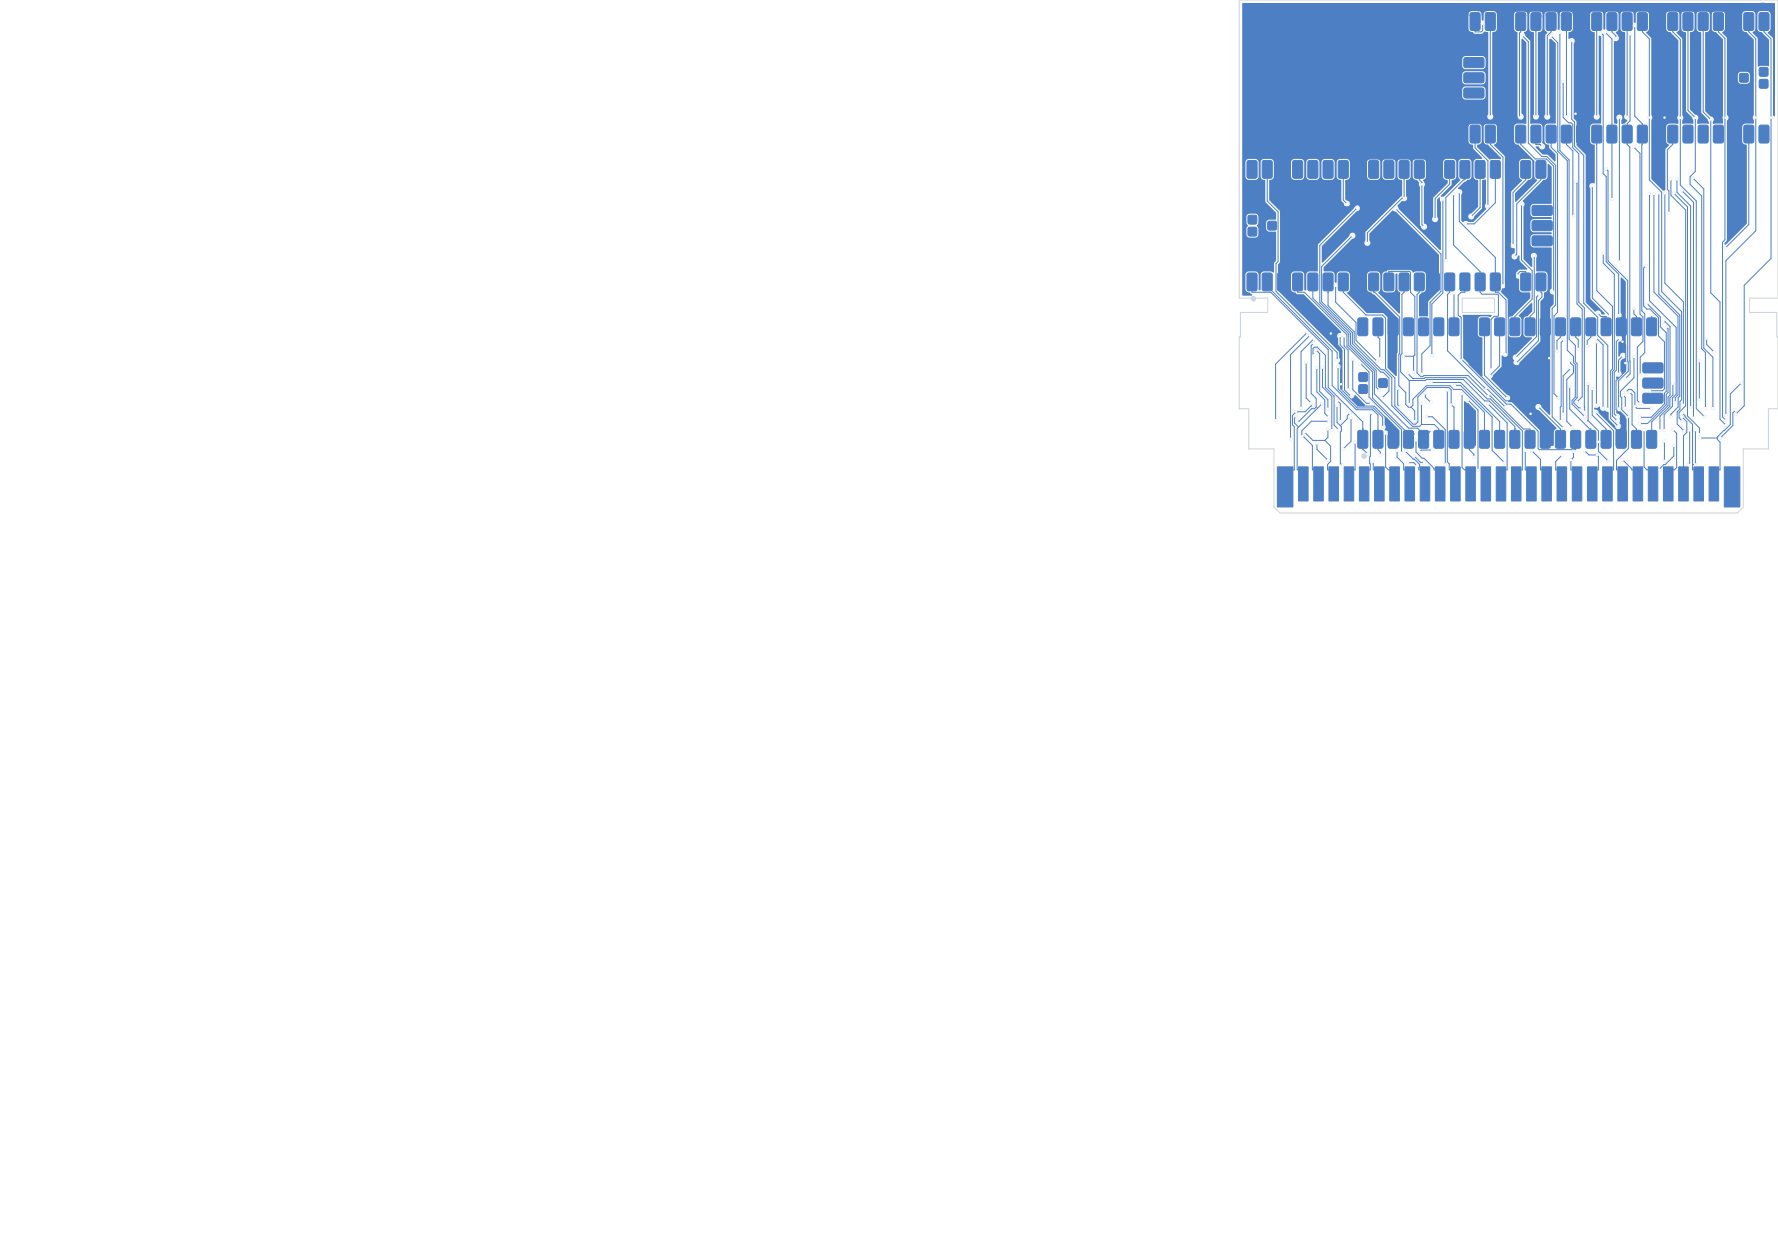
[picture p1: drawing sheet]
<svg xmlns="http://www.w3.org/2000/svg" width="297mm" height="210mm" viewBox="0 0 297 210" stroke-linecap="round" stroke-linejoin="round" font-family="sans-serif">
<defs><g id="words">
<g font-size="1.7" fill="#e8b2a7">
<text x="240.9" y="2.9">famicart</text>
<text x="249.7" y="2.9">rev</text>
<text x="253.7" y="2.9">F2</text>
<text x="258.4" y="2.9">(back)</text>
</g>
</g></defs>
<path d="M247.5 1.7v.8M247.8 1.7l-.3 .3M248 1.7h.5M248.2 1.3v1.1l.3 .1M257.7 1.2a1.38 1.38 0 0 0 0 1.8" fill="none" stroke="#e8b2a7" stroke-width=".2"/>
<g fill="#e8b2a7" stroke="#e8b2a7" stroke-width=".17">
<circle cx="227.9" cy="76.2" r=".37"/>
<circle cx="294.4" cy=".8" r=".37"/>
<circle cx="209.4" cy="49.9" r=".37"/>
</g>
<g fill="#fff" stroke="#fff" stroke-width=".17">
<circle cx="235.2" cy="62.4" r=".12"/>
<circle cx="248.6" cy="67.5" r=".12"/>
<circle cx="290" cy="69.2" r=".13"/>
<circle cx="295.8" cy="19.6" r=".13"/>
<circle cx="293.3" cy="19.6" r=".12"/>
<circle cx="288.3" cy="69.4" r=".12"/>
<circle cx="279" cy="30" r=".12"/>
<circle cx="261.7" cy="19.5" r=".12"/>
<circle cx="281" cy="70.3" r=".12"/>
<circle cx="279.6" cy="32.3" r=".12"/>
<circle cx="258.5" cy="19.5" r=".12"/>
<circle cx="283.9" cy="72.5" r=".12"/>
<circle cx="281.1" cy="67.6" r=".13"/>
<circle cx="278.1" cy="32.3" r=".13"/>
<circle cx="256.6" cy="19.5" r=".12"/>
<circle cx="254" cy="19.5" r=".13"/>
<circle cx="279.1" cy="69.6" r=".12"/>
<circle cx="277.1" cy="32.3" r=".12"/>
<circle cx="248.9" cy="19.5" r=".12"/>
<circle cx="279.8" cy="67.2" r=".13"/>
<circle cx="276.3" cy="32.4" r=".12"/>
<circle cx="288.3" cy="70.2" r=".12"/>
<circle cx="288.2" cy="19.7" r=".12"/>
<circle cx="288.3" cy="71" r=".13"/>
<circle cx="285.8" cy="20" r=".12"/>
<circle cx="283.2" cy="19.7" r=".12"/>
<circle cx="284.9" cy="68.2" r=".13"/>
<circle cx="280.7" cy="19.7" r=".12"/>
<circle cx="284.7" cy="69.6" r=".13"/>
<circle cx="281.3" cy="72" r=".12"/>
<circle cx="275.5" cy="19.6" r=".12"/>
<circle cx="282.8" cy="29.8" r=".12"/>
<circle cx="271.8" cy="19.5" r=".12"/>
<circle cx="286.1" cy="68.2" r=".12"/>
<circle cx="282.4" cy="68" r=".13"/>
<circle cx="280.1" cy="30" r=".12"/>
<circle cx="269.9" cy="6.4" r=".12"/>
<circle cx="282.9" cy="69.8" r=".13"/>
<circle cx="266.7" cy="19.5" r=".12"/>
<circle cx="281" cy="31.9" r=".13"/>
<circle cx="272.9" cy="24.6" r=".12"/>
<circle cx="247.7" cy="3.9" r=".13"/>
<circle cx="274" cy="67.4" r=".13"/>
<circle cx="248.5" cy="34.4" r=".12"/>
<circle cx="275.6" cy="65.3" r=".12"/>
<circle cx="274.9" cy="44.4" r=".12"/>
<circle cx="275" cy="50.9" r=".12"/>
<circle cx="273.9" cy="69.7" r=".13"/>
<circle cx="251.1" cy="47.7" r=".13"/>
<circle cx="278.4" cy="54.7" r=".13"/>
<circle cx="259.4" cy="48.7" r=".12"/>
<circle cx="273.9" cy="70.8" r=".12"/>
<circle cx="257.6" cy="24.5" r=".12"/>
<circle cx="268.3" cy="28.2" r=".12"/>
<circle cx="270.4" cy="68.2" r=".12"/>
<circle cx="271.2" cy="66" r=".13"/>
<circle cx="271.5" cy="68.1" r=".13"/>
<circle cx="260.3" cy="66.5" r=".12"/>
<circle cx="262.9" cy="36" r=".12"/>
<circle cx="270.1" cy="70.3" r=".12"/>
<circle cx="267.8" cy="42.4" r=".12"/>
<circle cx="270.3" cy="71.2" r=".12"/>
<circle cx="251.8" cy="66.5" r=".12"/>
<circle cx="244.2" cy="65.8" r=".13"/>
<circle cx="248.9" cy="62.8" r=".12"/>
<circle cx="289.9" cy="68.5" r=".12"/>
<circle cx="287.4" cy="73.2" r=".13"/>
<circle cx="282.2" cy="71.9" r=".13"/>
<circle cx="282" cy="77.6" r=".12"/>
<circle cx="283.2" cy="71.9" r=".12"/>
<circle cx="283.2" cy="77.6" r=".13"/>
<circle cx="281" cy="69" r=".12"/>
<circle cx="281" cy="69.7" r=".13"/>
<circle cx="279.5" cy="71.8" r=".12"/>
<circle cx="278" cy="77" r=".12"/>
<circle cx="278" cy="73.7" r=".12"/>
<circle cx="277.3" cy="78.5" r=".12"/>
<circle cx="279.6" cy="74.5" r=".12"/>
<circle cx="273.1" cy="67.9" r=".12"/>
<circle cx="271.6" cy="65.5" r=".12"/>
<circle cx="255.9" cy="75.3" r=".12"/>
<circle cx="275.8" cy="68.2" r=".13"/>
<circle cx="261.2" cy="56.8" r=".12"/>
<circle cx="270.5" cy="56.6" r=".13"/>
<circle cx="270.1" cy="69.6" r=".13"/>
<circle cx="286.3" cy="58.8" r=".13"/>
<circle cx="260.7" cy="70.4" r=".13"/>
<circle cx="260.9" cy="76.1" r=".13"/>
<circle cx="285.1" cy="56.6" r=".12"/>
<circle cx="262.8" cy="75.5" r=".12"/>
<circle cx="283.9" cy="60.3" r=".13"/>
<circle cx="262.4" cy="76.9" r=".12"/>
<circle cx="283.9" cy="66.8" r=".13"/>
<circle cx="266.7" cy="76" r=".12"/>
<circle cx="279.4" cy="64.1" r=".12"/>
<circle cx="277.3" cy="71.8" r=".13"/>
<circle cx="264.7" cy="75.3" r=".12"/>
<circle cx="266.5" cy="68.9" r=".12"/>
<circle cx="272" cy="69.6" r=".12"/>
<circle cx="262.7" cy="71.3" r=".13"/>
<circle cx="262.4" cy="60.3" r=".12"/>
<circle cx="272.9" cy="59.6" r=".13"/>
<circle cx="270.4" cy="62.4" r=".13"/>
<circle cx="264.9" cy="70.3" r=".12"/>
<circle cx="271.1" cy="76.8" r=".13"/>
<circle cx="267" cy="73.8" r=".12"/>
<circle cx="265.3" cy="64.1" r=".12"/>
<circle cx="268.6" cy="77" r=".12"/>
<circle cx="271.1" cy="59.4" r=".13"/>
<circle cx="274.6" cy="71.9" r=".12"/>
<circle cx="262.4" cy="61.5" r=".12"/>
<circle cx="261.1" cy="69.1" r=".12"/>
<circle cx="275.5" cy="32.4" r=".13"/>
<circle cx="278" cy="71.9" r=".12"/>
<circle cx="255.7" cy="69.1" r=".13"/>
<circle cx="258.8" cy="59.8" r=".13"/>
<circle cx="278.1" cy="19.6" r=".12"/>
<circle cx="224" cy="64.2" r=".12"/>
<circle cx="263.2" cy="19" r=".12"/>
<circle cx="271.5" cy="60.7" r=".12"/>
<circle cx="246.2" cy="76.4" r=".12"/>
<circle cx="271" cy="57.1" r=".12"/>
<circle cx="222.3" cy="55.7" r=".12"/>
<circle cx="237.5" cy="62.4" r=".12"/>
<circle cx="233.1" cy="34.9" r=".12"/>
<circle cx="278.8" cy="35.6" r=".12"/>
<circle cx="242.9" cy="49" r=".13"/>
<circle cx="270.5" cy="43.7" r=".12"/>
<circle cx="270.5" cy="19.6" r=".12"/>
<circle cx="225" cy="34" r=".12"/>
<circle cx="290.9" cy="64" r=".12"/>
<circle cx="284" cy="73.2" r=".12"/>
<circle cx="237.9" cy="77.3" r=".12"/>
<circle cx="228.4" cy="75.8" r=".12"/>
<circle cx="236.3" cy="76.2" r=".13"/>
<circle cx="230.6" cy="76" r=".12"/>
<circle cx="251.5" cy="68" r=".12"/>
<circle cx="248.3" cy="64.8" r=".12"/>
<circle cx="233.8" cy="68" r=".13"/>
<circle cx="233.5" cy="64.9" r=".12"/>
<circle cx="257" cy="68" r=".13"/>
<circle cx="231" cy="71.4" r=".12"/>
<circle cx="223.5" cy="61.3" r=".12"/>
<circle cx="244.1" cy="60.2" r=".12"/>
<circle cx="242.8" cy="32.4" r=".12"/>
<circle cx="262.2" cy="64.6" r=".13"/>
<circle cx="249.1" cy="61.7" r=".12"/>
<circle cx="229" cy="67.4" r=".12"/>
<circle cx="243.8" cy="32.1" r=".12"/>
<circle cx="251.4" cy="59.1" r=".13"/>
<circle cx="266" cy="65" r=".12"/>
<circle cx="226" cy="60.1" r=".13"/>
<circle cx="236.5" cy="72.5" r=".12"/>
<circle cx="239.1" cy="71.9" r=".13"/>
<circle cx="237.4" cy="67.4" r=".12"/>
<circle cx="242.4" cy="67.6" r=".12"/>
<circle cx="236.3" cy="70.4" r=".12"/>
<circle cx="236.1" cy="62.1" r=".13"/>
<circle cx="239.1" cy="63.9" r=".12"/>
<circle cx="234.4" cy="59.5" r=".13"/>
<circle cx="227.2" cy="60.8" r=".12"/>
<circle cx="234.1" cy="75.6" r=".13"/>
<circle cx="235.4" cy="67.5" r=".12"/>
<circle cx="248.6" cy="66.1" r=".13"/>
<circle cx="239" cy="67.2" r=".12"/>
<circle cx="238.1" cy="65.7" r=".12"/>
<circle cx="272.2" cy="65.5" r=".13"/>
<circle cx="225.7" cy="66.1" r=".12"/>
<circle cx="277.8" cy="53.8" r=".13"/>
<circle cx="223.9" cy="56.1" r=".12"/>
<circle cx="223.4" cy="67" r=".13"/>
<circle cx="275.9" cy="52.6" r=".12"/>
<circle cx="225.2" cy="65.1" r=".13"/>
<circle cx="224.5" cy="56.2" r=".12"/>
<circle cx="223.9" cy="70.4" r=".12"/>
<circle cx="219.5" cy="59.3" r=".13"/>
<circle cx="272.9" cy="51.6" r=".12"/>
<circle cx="223.6" cy="71.8" r=".12"/>
<circle cx="266.9" cy="52.4" r=".12"/>
<circle cx="221.8" cy="68.3" r=".12"/>
<circle cx="219.8" cy="58.5" r=".13"/>
<circle cx="218.2" cy="60.6" r=".13"/>
<circle cx="219" cy="67.3" r=".12"/>
<circle cx="265.1" cy="57.8" r=".12"/>
<circle cx="221.9" cy="69.7" r=".12"/>
<circle cx="263.6" cy="58.3" r=".12"/>
<circle cx="220" cy="61.4" r=".12"/>
<circle cx="222.5" cy="71.9" r=".12"/>
<circle cx="260.1" cy="58.6" r=".13"/>
<circle cx="220.9" cy="61.4" r=".12"/>
<circle cx="239.2" cy="75.2" r=".12"/>
<circle cx="237.2" cy="75.5" r=".13"/>
<circle cx="236.7" cy="77.8" r=".13"/>
<circle cx="235.2" cy="77.3" r=".12"/>
<circle cx="231.5" cy="72.4" r=".12"/>
<circle cx="229.3" cy="77.2" r=".13"/>
<circle cx="229.2" cy="69" r=".12"/>
<circle cx="226.4" cy="73.9" r=".12"/>
<circle cx="238.3" cy="69.6" r=".13"/>
<circle cx="241.4" cy="77.6" r=".13"/>
<circle cx="236.5" cy="73.5" r=".12"/>
<circle cx="234.9" cy="75.3" r=".12"/>
<circle cx="233.4" cy="75.3" r=".12"/>
<circle cx="225.5" cy="69" r=".13"/>
<circle cx="224.2" cy="77.7" r=".12"/>
<circle cx="223.3" cy="67.8" r=".12"/>
<circle cx="225.7" cy="69.9" r=".12"/>
<circle cx="224.4" cy="75" r=".13"/>
<circle cx="220" cy="74.1" r=".12"/>
<circle cx="221.8" cy="76.9" r=".12"/>
<circle cx="219.4" cy="67.8" r=".12"/>
<circle cx="216.5" cy="68.8" r=".12"/>
<circle cx="216.5" cy="69.6" r=".12"/>
<circle cx="220.8" cy="67.5" r=".13"/>
<circle cx="217.6" cy="72.8" r=".13"/>
<circle cx="221.9" cy="70.4" r=".12"/>
<circle cx="217.9" cy="72.2" r=".13"/>
<circle cx="221.8" cy="71.7" r=".12"/>
<circle cx="241.8" cy="65.2" r=".13"/>
<circle cx="246.9" cy="78.5" r=".12"/>
<circle cx="245.2" cy="66.8" r=".12"/>
<circle cx="230.4" cy="65.2" r=".12"/>
<circle cx="226.7" cy="34.8" r=".12"/>
<circle cx="225.9" cy="39.4" r=".12"/>
<circle cx="256.2" cy="42.7" r=".13"/>
<circle cx="237.9" cy="37.9" r=".12"/>
<circle cx="237.5" cy="30.8" r=".12"/>
<circle cx="230.9" cy="66.5" r=".12"/>
<circle cx="271.5" cy="63.2" r=".12"/>
<circle cx="272.3" cy="5.7" r=".12"/>
<circle cx="268.2" cy="5.4" r=".13"/>
<circle cx="254.2" cy="34.1" r=".12"/>
<circle cx="269.3" cy="33.2" r=".13"/>
<circle cx="234.5" cy="33.1" r=".13"/>
<circle cx="228.4" cy="40.6" r=".13"/>
<circle cx="223.1" cy="47.7" r=".13"/>
<circle cx="230" cy="60.3" r=".13"/>
<circle cx="253.2" cy="59.7" r=".12"/>
<circle cx="257.1" cy="49.2" r=".13"/>
<circle cx="288.2" cy="41.4" r=".12"/>
<circle cx="230.5" cy="59.9" r=".12"/>
<circle cx="239.2" cy="59.4" r=".12"/>
<circle cx="241" cy="33.4" r=".12"/>
<circle cx="223.4" cy="60.2" r=".12"/>
<circle cx="273.1" cy="4.3" r=".12"/>
<circle cx="274" cy="62.6" r=".12"/>
<circle cx="268.9" cy="52.7" r=".13"/>
<circle cx="267.8" cy="68.1" r=".13"/>
<circle cx="266" cy="31.1" r=".13"/>
<circle cx="266.7" cy="56.5" r=".13"/>
<circle cx="263.2" cy="30.4" r=".12"/>
<circle cx="263.4" cy="67.2" r=".12"/>
<circle cx="262.5" cy="6.9" r=".13"/>
<circle cx="268.6" cy="68.3" r=".12"/>
<circle cx="261.2" cy="71.5" r=".12"/>
<circle cx="254.3" cy="6" r=".13"/>
<circle cx="264.7" cy="68.8" r=".12"/>
<circle cx="261.1" cy="13.7" r=".13"/>
<circle cx="259.1" cy="6" r=".12"/>
<circle cx="264.7" cy="69.6" r=".12"/>
<circle cx="260.6" cy="5.5" r=".12"/>
<circle cx="264.2" cy="68.1" r=".13"/>
<circle cx="267.5" cy="5.5" r=".12"/>
<circle cx="270.4" cy="52.7" r=".13"/>
<circle cx="266.7" cy="67.6" r=".12"/>
<circle cx="266.7" cy="57.2" r=".12"/>
<circle cx="217.3" cy="68.1" r=".13"/>
<circle cx="253.6" cy="46" r=".13"/>
<circle cx="219.5" cy="56.7" r=".12"/>
<circle cx="253.3" cy="60.6" r=".13"/>
<circle cx="219.4" cy="57.4" r=".13"/>
<circle cx="253" cy="42.8" r=".12"/>
<circle cx="216.7" cy="70.4" r=".12"/>
<circle cx="252.7" cy="41" r=".13"/>
<circle cx="215.6" cy="73.3" r=".12"/>
<circle cx="218.8" cy="56" r=".12"/>
<circle cx="244.9" cy="37.4" r=".13"/>
<circle cx="245.8" cy="36.2" r=".12"/>
<circle cx="218.3" cy="55.6" r=".13"/>
<circle cx="213.1" cy="70.2" r=".13"/>
<circle cx="241.5" cy="43.5" r=".12"/>
<circle cx="239.7" cy="36.6" r=".12"/>
<circle cx="251.3" cy="77.3" r=".12"/>
<circle cx="243" cy="64.4" r=".12"/>
<circle cx="254.8" cy="75.3" r=".12"/>
</g>
<g fill="#4d7fc4" stroke="#4d7fc4" stroke-width=".17">
<path d="M288 78h2.6v6.7h-2.6z"/>
<path d="M285.5 78h1.6v5.7h-1.6z"/>
<path d="M283 78h1.6v5.7h-1.6z"/>
<path d="M280.4 78h1.6v5.7h-1.6z"/>
<path d="M277.9 78h1.6v5.7h-1.6z"/>
<path d="M275.3 78h1.6v5.7h-1.6z"/>
<path d="M272.8 78h1.6v5.7h-1.6z"/>
<path d="M270.3 78h1.6v5.7h-1.6z"/>
<path d="M267.7 78h1.6v5.7h-1.6z"/>
<path d="M265.2 78h1.6v5.7h-1.6z"/>
<path d="M262.6 78h1.6v5.7h-1.6z"/>
<path d="M260.1 78h1.6v5.7h-1.6z"/>
<path d="M257.6 78h1.6v5.7h-1.6z"/>
<path d="M255 78h1.6v5.7h-1.6z"/>
<path d="M252.5 78h1.6v5.7h-1.6z"/>
<path d="M249.9 78h1.6v5.7h-1.6z"/>
<path d="M247.4 78h1.6v5.7h-1.6z"/>
<path d="M244.9 78h1.6v5.7h-1.6z"/>
<path d="M242.3 78h1.6v5.7h-1.6z"/>
<path d="M239.8 78h1.6v5.7h-1.6z"/>
<path d="M237.2 78h1.6v5.7h-1.6z"/>
<path d="M234.7 78h1.6v5.7h-1.6z"/>
<path d="M232.2 78h1.6v5.7h-1.6z"/>
<path d="M229.6 78h1.6v5.7h-1.6z"/>
<path d="M227.1 78h1.6v5.7h-1.6z"/>
<path d="M224.5 78h1.6v5.7h-1.6z"/>
<path d="M222 78h1.6v5.7h-1.6z"/>
<path d="M219.5 78h1.6v5.7h-1.6z"/>
<path d="M216.9 78h1.6v5.7h-1.6z"/>
<path d="M213.4 78h2.6v6.7h-2.6z"/>
<path d="M226.9 72l1.3-.1 .2 .1 .1 2.6-.2 .2-1.2 .1-.2-.1-.1-2.6z"/>
<path d="M229.5 72l1.2-.1 .3 .1v2.6l-.1 .2-1.2 .1-.3-.1-.1-2.6z"/>
<path d="M232 72l1.2-.1 .3 .1 .1 2.6-.2 .2-1.2 .1-.3-.1v-2.6z"/>
<path d="M234.6 72l1.2-.1 .3 .1v2.6l-.1 .2-1.2 .1-.3-.1-.1-2.6z"/>
<path d="M237.1 72l1.2-.1 .3 .1 .1 2.6-.2 .2-1.2 .1-.3-.1v-2.6z"/>
<path d="M239.6 72l1.3-.1 .2 .1 .1 2.6-.2 .2-1.2 .1-.2-.1-.1-2.6z"/>
<path d="M242.2 72l1.2-.1 .3 .1v2.6l-.1 .2-1.2 .1-.3-.1-.1-2.6z"/>
<path d="M244.7 72l1.2-.1 .3 .1 .1 2.6-.2 .2-1.2 .1-.3-.1v-2.6z"/>
<path d="M247.3 72l1.2-.1 .3 .1v2.6l-.1 .2-1.2 .1-.3-.1-.1-2.6z"/>
<path d="M249.8 72l1.2-.1 .3 .1 .1 2.6-.2 .2-1.2 .1-.3-.1v-2.6z"/>
<path d="M252.3 72l1.3-.1 .2 .1 .1 2.6-.2 .2-1.2 .1-.2-.1-.1-2.6z"/>
<path d="M254.8 72l.3-.1h1l.3 .1v2.6l-.1 .2-1.2 .1-.3-.1z"/>
<path d="M257.3 72l.3-.1h1l.3 .1 .1 2.6-.2 .2-1.2 .1-.3-.1z"/>
<path d="M259.9 72l.3-.1h1l.2 .1 .1 2.6-.1 .2-1.2 .1-.3-.1z"/>
<path d="M262.4 72l.3-.1h1l.3 .1 .1 2.6-.2 .2-1.2 .1-.3-.1z"/>
<path d="M265 72l.2-.1h1.1l.2 .1 .1 2.6-.2 .2-1.2 .1-.2-.1z"/>
<path d="M267.5 72l.3-.1h1l.3 .1v2.6l-.1 .2-1.2 .1-.3-.1z"/>
<path d="M270 72l.3-.1h1l.3 .1 .1 2.6-.2 .2-1.2 .1-.3-.1z"/>
<path d="M272.6 72l.3-.1h1l.2 .1 .1 2.6-.1 .2-1.2 .1-.3-.1z"/>
<path d="M275.1 72l.3-.1h1l.3 .1 .1 2.6-.2 .2-1.2 .1-.3-.1z"/>
<path d="M275.1 53.2l.3-.1h1l.3 .1 .1 2.6-.2 .2-1.2 .1-.3-.1z"/>
<path d="M272.6 53.2l.3-.1h1l.2 .1 .1 2.6-.1 .2-1.2 .1-.3-.1z"/>
<path d="M270 53.2l.3-.1h1l.3 .1 .1 2.6-.2 .2-1.2 .1-.3-.1z"/>
<path d="M267.5 53.2l.3-.1h1l.3 .1v2.6l-.1 .2-1.2 .1-.3-.1z"/>
<path d="M265 53.2l.2-.1h1.1l.2 .1 .1 2.6-.2 .2-1.2 .1-.2-.1z"/>
<path d="M262.4 53.2l.3-.1h1l.3 .1 .1 2.6-.2 .2-1.2 .1-.3-.1z"/>
<path d="M259.9 53.2l.3-.1h1l.2 .1 .1 2.6-.1 .2-1.2 .1-.3-.1z"/>
<path d="M257.3 53.2l.3-.1h1l.3 .1 .1 2.6-.2 .2-1.2 .1-.3-.1z"/>
<path d="M254.8 53.2l.3-.1h1l.3 .1v2.6l-.1 .2-1.2 .1-.3-.1z"/>
<path d="M252.3 53.2l1.3-.1 .2 .1 .1 2.6-.2 .2-1.2 .1-.2-.1-.1-2.6z"/>
<path d="M249.8 53.2l1.2-.1 .3 .1 .1 2.6-.2 .2-1.2 .1-.3-.1v-2.6z"/>
<path d="M247.3 53.2l1.2-.1 .3 .1v2.6l-.1 .2-1.2 .1-.3-.1-.1-2.6z"/>
<path d="M244.7 53.2l1.2-.1 .3 .1 .1 2.6-.2 .2-1.2 .1-.3-.1v-2.6z"/>
<path d="M242.2 53.2l1.2-.1 .3 .1v2.6l-.1 .2-1.2 .1-.3-.1-.1-2.6z"/>
<path d="M239.6 53.2l1.3-.1 .2 .1 .1 2.6-.2 .2-1.2 .1-.2-.1-.1-2.6z"/>
<path d="M237.1 53.2l1.2-.1 .3 .1 .1 2.6-.2 .2-1.2 .1-.3-.1v-2.6z"/>
<path d="M234.6 53.2l1.2-.1 .3 .1v2.6l-.1 .2-1.2 .1-.3-.1-.1-2.6z"/>
<path d="M232 53.2l1.2-.1 .3 .1 .1 2.6-.2 .2-1.2 .1-.3-.1v-2.6z"/>
<path d="M229.5 53.2l1.2-.1 .3 .1v2.6l-.1 .2-1.2 .1-.3-.1-.1-2.6z"/>
<path d="M226.9 53.2l1.3-.1 .2 .1 .1 2.6-.2 .2-1.2 .1-.2-.1-.1-2.6z"/>
<path d="M274.5 65.8l3.1-.1 .2 .2v1.2l-.3 .3h-2.8l-.3-.4v-1z"/>
<path d="M274.5 63.2h3.1l.2 .2v1.2l-.3 .3-2.8-.1-.3-.3v-1z"/>
<path d="M274.5 60.7l3.1-.1 .2 .3v1.2l-.3 .2h-2.8l-.3-.3v-1z"/>
<path d="M227 64.4l.3-.1h1l.2 .3-.1 1-.2 .1h-1.1l-.1-.3z"/>
<path d="M227 62.4l.3-.1h1l.2 .3-.1 1-.2 .1h-1.1l-.1-.3z"/>
<path d="M230.4 63.3h1.1l.2 .1 .1 1-.2 .3h-1l-.3-.1v-1z"/>
<path d="M293.9 2.2l.3-.1h1l.3 .1v2.6l-.1 .2-1.2 .1-.3-.1z"/>
<path d="M291.3 2.2l.3-.1h1l.3 .1 .1 2.6-.2 .2-1.2 .1-.3-.1z"/>
<path d="M288.8 2.2l.3-.1h1l.3 .1v2.6l-.1 .2-1.2 .1-.3-.1z"/>
<path d="M286.3 2.2l.2-.1h1.1l.2 .1 .1 2.6-.2 .2-1.2 .1-.2-.1z"/>
<path d="M283.7 2.2l.3-.1h1l.3 .1 .1 2.6-.2 .2-1.2 .1-.3-.1z"/>
<path d="M281.2 2.2l.3-.1h1l.3 .1v2.6l-.1 .2-1.2 .1-.3-.1z"/>
<path d="M278.6 2.2l.3-.1h1l.3 .1 .1 2.6-.2 .2-1.2 .1-.3-.1z"/>
<path d="M276.1 2.2l.3-.1h1l.3 .1v2.6l-.1 .2-1.2 .1-.3-.1z"/>
<path d="M273.6 2.2l.2-.1h1.1l.2 .1 .1 2.6-.2 .2-1.2 .1-.2-.1z"/>
<path d="M271 2.2l.3-.1h1l.3 .1 .1 2.6-.2 .2-1.2 .1-.3-.1z"/>
<path d="M268.5 2.2l.3-.1h1l.3 .1v2.6l-.1 .2-1.2 .1-.3-.1z"/>
<path d="M265.9 2.2l.3-.1h1l.3 .1 .1 2.6-.2 .2-1.2 .1-.3-.1z"/>
<path d="M263.4 2.2l.3-.1h1l.3 .1v2.6l-.1 .2-1.2 .1-.3-.1z"/>
<path d="M260.9 2.2l.2-.1h1.1l.2 .1 .1 2.6-.2 .2-1.2 .1-.2-.1z"/>
<path d="M258.3 2.2l.3-.1h1l.3 .1 .1 2.6-.2 .2-1.2 .1-.3-.1z"/>
<path d="M255.8 2.2l.3-.1h1l.3 .1v2.6l-.1 .2-1.2 .1-.3-.1z"/>
<path d="M253.2 2.2l.3-.1h1l.3 .1 .1 2.6-.2 .2-1.2 .1-.3-.1z"/>
<path d="M250.7 2.2l.3-.1h1l.3 .1v2.6l-.1 .2-1.2 .1-.3-.1z"/>
<path d="M248.2 2.2l.2-.1h1.1l.2 .1 .1 2.6-.2 .2-1.2 .1-.2-.1z"/>
<path d="M245.6 2.2l.3-.1h1l.3 .1 .1 2.6-.2 .2-1.2 .1-.3-.1z"/>
<path d="M245.6 21l.3-.1h1l.3 .1 .1 2.6-.2 .2-1.2 .1-.3-.1z"/>
<path d="M248.2 21l.2-.1h1.1l.2 .1 .1 2.6-.2 .2-1.2 .1-.2-.1z"/>
<path d="M250.7 21l.3-.1h1l.3 .1v2.6l-.1 .2-1.2 .1-.3-.1z"/>
<path d="M253.2 21l.3-.1h1l.3 .1 .1 2.6-.2 .2-1.2 .1-.3-.1z"/>
<path d="M255.8 21l.3-.1h1l.3 .1v2.6l-.1 .2-1.2 .1-.3-.1z"/>
<path d="M258.3 21l.3-.1h1l.3 .1 .1 2.6-.2 .2-1.2 .1-.3-.1z"/>
<path d="M260.9 21l.2-.1h1.1l.2 .1 .1 2.6-.2 .2-1.2 .1-.2-.1z"/>
<path d="M263.4 21l.3-.1h1l.3 .1v2.6l-.1 .2-1.2 .1-.3-.1z"/>
<path d="M265.9 21l.3-.1h1l.3 .1 .1 2.6-.2 .2-1.2 .1-.3-.1z"/>
<path d="M268.5 21l.3-.1h1l.3 .1v2.6l-.1 .2-1.2 .1-.3-.1z"/>
<path d="M271 21l.3-.1h1l.3 .1 .1 2.6-.2 .2-1.2 .1-.3-.1z"/>
<path d="M273.6 21l.2-.1h1.1l.2 .1 .1 2.6-.2 .2-1.2 .1-.2-.1z"/>
<path d="M276.1 21l.3-.1h1l.3 .1v2.6l-.1 .2-1.2 .1-.3-.1z"/>
<path d="M278.6 21l.3-.1h1l.3 .1 .1 2.6-.2 .2-1.2 .1-.3-.1z"/>
<path d="M281.2 21l.3-.1h1l.3 .1v2.6l-.1 .2-1.2 .1-.3-.1z"/>
<path d="M283.7 21l.3-.1h1l.3 .1 .1 2.6-.2 .2-1.2 .1-.3-.1z"/>
<path d="M286.3 21l.2-.1h1.1l.2 .1 .1 2.6-.2 .2-1.2 .1-.2-.1z"/>
<path d="M288.8 21l.3-.1h1l.3 .1v2.6l-.1 .2-1.2 .1-.3-.1z"/>
<path d="M291.3 21l.3-.1h1l.3 .1 .1 2.6-.2 .2-1.2 .1-.3-.1z"/>
<path d="M293.9 21l.3-.1h1l.3 .1v2.6l-.1 .2-1.2 .1-.3-.1z"/>
<path d="M244.6 9.8l.2-.2h2.9l.2 .3v1.2l-.3 .2h-2.8l-.3-.3z"/>
<path d="M244.6 12.3l.2-.1h2.9l.2 .2v1.2l-.3 .3-2.8-.1-.3-.3z"/>
<path d="M244.6 14.8l.2-.1h2.9l.2 .2v1.2l-.3 .3h-2.8l-.3-.3z"/>
<path d="M294 11.3l1.1-.1 .2 .2 .1 1.1-.2 .2-1 .1-.3-.2v-1.1z"/>
<path d="M294 13.3l1.1-.1 .2 .2 .1 1.1-.2 .2-1 .1-.3-.2v-1.1z"/>
<path d="M290.6 12.4l.3-.2 1 .1 .2 .2-.1 1.1-.2 .2-1.1-.1-.1-.2z"/>
<path d="M208.4 45.7l.2-.1h1.1l.2 .1 .1 2.6-.2 .2-1.2 .1-.2-.1z"/>
<path d="M210.9 45.7l.3-.1h1l.3 .1v2.6l-.1 .2-1.2 .1-.3-.1z"/>
<path d="M213.4 45.7l.3-.1h1l.3 .1 .1 2.6-.2 .2-1.2 .1-.3-.1z"/>
<path d="M216 45.7l.3-.1h1l.3 .1v2.6l-.1 .2-1.2 .1-.3-.1z"/>
<path d="M218.5 45.7l.3-.1h1l.3 .1 .1 2.6-.2 .2-1.2 .1-.3-.1z"/>
<path d="M221.1 45.7l.2-.1h1.1l.2 .1 .1 2.6-.2 .2-1.2 .1-.2-.1z"/>
<path d="M223.6 45.7l.3-.1h1l.3 .1v2.6l-.1 .2-1.2 .1-.3-.1z"/>
<path d="M226.1 45.7l.3-.1h1l.3 .1 .1 2.6-.2 .2-1.2 .1-.3-.1z"/>
<path d="M228.7 45.7l.3-.1h1l.3 .1v2.6l-.1 .2-1.2 .1-.3-.1z"/>
<path d="M231.2 45.7l.3-.1h1l.3 .1 .1 2.6-.2 .2-1.2 .1-.3-.1z"/>
<path d="M233.8 45.7l.2-.1h1.1l.2 .1 .1 2.6-.2 .2-1.2 .1-.2-.1z"/>
<path d="M236.3 45.7l.3-.1h1l.3 .1v2.6l-.1 .2-1.2 .1-.3-.1z"/>
<path d="M238.8 45.7l.3-.1h1l.3 .1 .1 2.6-.2 .2-1.2 .1-.3-.1z"/>
<path d="M241.4 45.7l.3-.1h1l.3 .1v2.6l-.1 .2-1.2 .1-.3-.1z"/>
<path d="M243.9 45.7l.3-.1h1l.3 .1 .1 2.6-.2 .2-1.2 .1-.3-.1z"/>
<path d="M246.5 45.7l.2-.1h1.1l.2 .1 .1 2.6-.2 .2-1.2 .1-.2-.1z"/>
<path d="M249 45.7l.3-.1h1l.3 .1v2.6l-.1 .2-1.2 .1-.3-.1z"/>
<path d="M251.5 45.7l.3-.1h1l.3 .1 .1 2.6-.2 .2-1.2 .1-.3-.1z"/>
<path d="M254.1 45.7l.3-.1h1l.3 .1v2.6l-.1 .2-1.2 .1-.3-.1z"/>
<path d="M256.6 45.7l.3-.1h1l.3 .1 .1 2.6-.2 .2-1.2 .1-.3-.1z"/>
<path d="M256.6 26.9l.3-.1h1l.3 .1 .1 2.6-.2 .2-1.2 .1-.3-.1z"/>
<path d="M254.1 26.9l.3-.1h1l.3 .1v2.6l-.1 .2-1.2 .1-.3-.1z"/>
<path d="M251.5 26.9l.3-.1h1l.3 .1 .1 2.6-.2 .2-1.2 .1-.3-.1z"/>
<path d="M249 26.9l.3-.1h1l.3 .1v2.6l-.1 .2-1.2 .1-.3-.1z"/>
<path d="M246.5 26.9l.2-.1h1.1l.2 .1 .1 2.6-.2 .2-1.2 .1-.2-.1z"/>
<path d="M243.9 26.9l.3-.1h1l.3 .1 .1 2.6-.2 .2-1.2 .1-.3-.1z"/>
<path d="M241.4 26.9l.3-.1h1l.3 .1v2.6l-.1 .2-1.2 .1-.3-.1z"/>
<path d="M238.8 26.9l.3-.1h1l.3 .1 .1 2.6-.2 .2-1.2 .1-.3-.1z"/>
<path d="M236.3 26.9l.3-.1h1l.3 .1v2.6l-.1 .2-1.2 .1-.3-.1z"/>
<path d="M233.8 26.9l.2-.1h1.1l.2 .1 .1 2.6-.2 .2-1.2 .1-.2-.1z"/>
<path d="M231.2 26.9l.3-.1h1l.3 .1 .1 2.6-.2 .2-1.2 .1-.3-.1z"/>
<path d="M228.7 26.9l.3-.1h1l.3 .1v2.6l-.1 .2-1.2 .1-.3-.1z"/>
<path d="M226.1 26.9l.3-.1h1l.3 .1 .1 2.6-.2 .2-1.2 .1-.3-.1z"/>
<path d="M223.6 26.9l.3-.1h1l.3 .1v2.6l-.1 .2-1.2 .1-.3-.1z"/>
<path d="M221.1 26.9l.2-.1h1.1l.2 .1 .1 2.6-.2 .2-1.2 .1-.2-.1z"/>
<path d="M218.6 26.9l1.2-.1 .3 .1 .1 2.6-.2 .2-1.2 .1-.3-.1v-2.6z"/>
<path d="M216.1 26.9l1.2-.1 .3 .1v2.6l-.1 .2-1.2 .1-.3-.1-.1-2.6z"/>
<path d="M213.4 26.9l.3-.1h1l.3 .1 .1 2.6-.2 .2-1.2 .1-.3-.1z"/>
<path d="M210.9 26.9l.3-.1h1l.3 .1v2.6l-.1 .2-1.2 .1-.3-.1z"/>
<path d="M208.4 26.9l.2-.1h1.1l.2 .1 .1 2.6-.2 .2-1.2 .1-.2-.1z"/>
<path d="M256 39.5l.2-.1h2.8l.3 .2v1.2l-.3 .3h-2.8l-.3-.3z"/>
<path d="M256 37l.2-.1h2.8l.3 .2v1.2l-.3 .3-2.8-.1-.3-.2z"/>
<path d="M256 34.5l.2-.2h2.8l.3 .3v1.2l-.3 .2h-2.8l-.3-.2z"/>
<path d="M208.5 38.1l.3-.2 1 .1 .2 .3-.1 1-.2 .2-1.1-.1-.1-.2z"/>
<path d="M208.5 36.1l.3-.2 1 .1 .2 .3-.1 1-.2 .2-1.1-.1-.1-.2z"/>
<path d="M211.9 37l1.1-.1 .2 .2 .1 1.1-.2 .2-1 .1-.3-.2v-1z"/>
</g>
<g fill="#ececec" stroke="#ececec" stroke-width=".17">
<circle cx="235.2" cy="62.4" r=".25"/>
<circle cx="248.6" cy="67.5" r=".25"/>
<circle cx="290" cy="69.2" r=".25"/>
<circle cx="295.8" cy="19.6" r=".25"/>
<circle cx="293.3" cy="19.6" r=".25"/>
<circle cx="288.3" cy="69.4" r=".25"/>
<circle cx="279" cy="30" r=".25"/>
<circle cx="261.7" cy="19.5" r=".25"/>
<circle cx="281" cy="70.3" r=".25"/>
<circle cx="279.6" cy="32.3" r=".25"/>
<circle cx="258.5" cy="19.5" r=".25"/>
<circle cx="283.9" cy="72.5" r=".25"/>
<circle cx="281.1" cy="67.6" r=".25"/>
<circle cx="278.1" cy="32.3" r=".25"/>
<circle cx="256.6" cy="19.5" r=".25"/>
<circle cx="254" cy="19.5" r=".25"/>
<circle cx="279.1" cy="69.6" r=".25"/>
<circle cx="277.1" cy="32.3" r=".25"/>
<circle cx="248.9" cy="19.5" r=".25"/>
<circle cx="279.8" cy="67.2" r=".25"/>
<circle cx="276.3" cy="32.4" r=".25"/>
<circle cx="288.3" cy="70.2" r=".25"/>
<circle cx="288.2" cy="19.7" r=".25"/>
<circle cx="288.3" cy="71" r=".25"/>
<circle cx="285.8" cy="20" r=".25"/>
<circle cx="283.2" cy="19.7" r=".25"/>
<circle cx="284.9" cy="68.2" r=".25"/>
<circle cx="280.7" cy="19.7" r=".25"/>
<circle cx="284.7" cy="69.6" r=".25"/>
<circle cx="281.3" cy="72" r=".25"/>
<circle cx="275.5" cy="19.6" r=".25"/>
<circle cx="282.8" cy="29.8" r=".25"/>
<circle cx="271.8" cy="19.5" r=".25"/>
<circle cx="286.1" cy="68.2" r=".25"/>
<circle cx="282.4" cy="68" r=".25"/>
<circle cx="280.1" cy="30" r=".25"/>
<circle cx="269.9" cy="6.4" r=".25"/>
<circle cx="282.9" cy="69.8" r=".25"/>
<circle cx="266.7" cy="19.5" r=".25"/>
<circle cx="281" cy="31.9" r=".25"/>
<circle cx="272.9" cy="24.6" r=".25"/>
<circle cx="247.7" cy="3.9" r=".25"/>
<circle cx="274" cy="67.4" r=".25"/>
<circle cx="248.5" cy="34.4" r=".25"/>
<circle cx="275.6" cy="65.3" r=".25"/>
<circle cx="274.9" cy="44.4" r=".25"/>
<circle cx="275" cy="50.9" r=".25"/>
<circle cx="273.9" cy="69.7" r=".25"/>
<circle cx="251.1" cy="47.7" r=".25"/>
<circle cx="278.4" cy="54.7" r=".25"/>
<circle cx="259.4" cy="48.7" r=".25"/>
<circle cx="273.9" cy="70.8" r=".25"/>
<circle cx="257.6" cy="24.5" r=".25"/>
<circle cx="268.3" cy="28.2" r=".25"/>
<circle cx="270.4" cy="68.2" r=".25"/>
<circle cx="271.2" cy="66" r=".25"/>
<circle cx="271.5" cy="68.1" r=".25"/>
<circle cx="260.3" cy="66.5" r=".25"/>
<circle cx="262.9" cy="36" r=".25"/>
<circle cx="270.1" cy="70.3" r=".25"/>
<circle cx="267.8" cy="42.4" r=".25"/>
<circle cx="270.3" cy="71.2" r=".25"/>
<circle cx="251.8" cy="66.5" r=".25"/>
<circle cx="244.2" cy="65.8" r=".25"/>
<circle cx="248.9" cy="62.8" r=".25"/>
<circle cx="289.9" cy="68.5" r=".25"/>
<circle cx="287.4" cy="73.2" r=".25"/>
<circle cx="282.2" cy="71.9" r=".25"/>
<circle cx="282" cy="77.6" r=".25"/>
<circle cx="283.2" cy="71.9" r=".25"/>
<circle cx="283.2" cy="77.6" r=".25"/>
<circle cx="281" cy="69" r=".25"/>
<circle cx="281" cy="69.7" r=".25"/>
<circle cx="279.5" cy="71.8" r=".25"/>
<circle cx="278" cy="77" r=".25"/>
<circle cx="278" cy="73.7" r=".25"/>
<circle cx="277.3" cy="78.5" r=".25"/>
<circle cx="279.6" cy="74.5" r=".25"/>
<circle cx="273.1" cy="67.9" r=".25"/>
<circle cx="271.6" cy="65.5" r=".25"/>
<circle cx="255.9" cy="75.3" r=".25"/>
<circle cx="275.8" cy="68.2" r=".25"/>
<circle cx="261.2" cy="56.8" r=".25"/>
<circle cx="270.5" cy="56.6" r=".25"/>
<circle cx="270.1" cy="69.6" r=".25"/>
<circle cx="286.3" cy="58.8" r=".25"/>
<circle cx="260.7" cy="70.4" r=".25"/>
<circle cx="260.9" cy="76.1" r=".25"/>
<circle cx="285.1" cy="56.6" r=".25"/>
<circle cx="262.8" cy="75.5" r=".25"/>
<circle cx="283.9" cy="60.3" r=".25"/>
<circle cx="262.4" cy="76.9" r=".25"/>
<circle cx="283.9" cy="66.8" r=".25"/>
<circle cx="266.7" cy="76" r=".25"/>
<circle cx="279.4" cy="64.1" r=".25"/>
<circle cx="277.3" cy="71.8" r=".25"/>
<circle cx="264.7" cy="75.3" r=".25"/>
<circle cx="266.5" cy="68.9" r=".25"/>
<circle cx="272" cy="69.6" r=".25"/>
<circle cx="262.7" cy="71.3" r=".25"/>
<circle cx="262.4" cy="60.3" r=".25"/>
<circle cx="272.9" cy="59.6" r=".25"/>
<circle cx="270.4" cy="62.4" r=".25"/>
<circle cx="264.9" cy="70.3" r=".25"/>
<circle cx="271.1" cy="76.8" r=".25"/>
<circle cx="267" cy="73.8" r=".25"/>
<circle cx="265.3" cy="64.1" r=".25"/>
<circle cx="268.6" cy="77" r=".25"/>
<circle cx="271.1" cy="59.4" r=".25"/>
<circle cx="274.6" cy="71.9" r=".25"/>
<circle cx="262.4" cy="61.5" r=".25"/>
<circle cx="261.1" cy="69.1" r=".25"/>
<circle cx="275.5" cy="32.4" r=".25"/>
<circle cx="278" cy="71.9" r=".25"/>
<circle cx="255.7" cy="69.1" r=".25"/>
<circle cx="258.8" cy="59.8" r=".25"/>
<circle cx="278.1" cy="19.6" r=".25"/>
<circle cx="224" cy="64.2" r=".25"/>
<circle cx="263.2" cy="19" r=".25"/>
<circle cx="271.5" cy="60.7" r=".25"/>
<circle cx="246.2" cy="76.4" r=".25"/>
<circle cx="271" cy="57.1" r=".25"/>
<circle cx="222.3" cy="55.7" r=".25"/>
<circle cx="237.5" cy="62.4" r=".25"/>
<circle cx="233.1" cy="34.9" r=".25"/>
<circle cx="278.8" cy="35.6" r=".25"/>
<circle cx="242.9" cy="49" r=".25"/>
<circle cx="270.5" cy="43.7" r=".25"/>
<circle cx="270.5" cy="19.6" r=".25"/>
<circle cx="225" cy="34" r=".25"/>
<circle cx="290.9" cy="64" r=".25"/>
<circle cx="284" cy="73.2" r=".25"/>
<circle cx="237.9" cy="77.3" r=".25"/>
<circle cx="228.4" cy="75.8" r=".25"/>
<circle cx="236.3" cy="76.2" r=".25"/>
<circle cx="230.6" cy="76" r=".25"/>
<circle cx="251.5" cy="68" r=".25"/>
<circle cx="248.3" cy="64.8" r=".25"/>
<circle cx="233.8" cy="68" r=".25"/>
<circle cx="233.5" cy="64.9" r=".25"/>
<circle cx="257" cy="68" r=".25"/>
<circle cx="231" cy="71.4" r=".25"/>
<circle cx="223.5" cy="61.3" r=".25"/>
<circle cx="244.1" cy="60.2" r=".25"/>
<circle cx="242.8" cy="32.4" r=".25"/>
<circle cx="262.2" cy="64.6" r=".25"/>
<circle cx="249.1" cy="61.7" r=".25"/>
<circle cx="229" cy="67.4" r=".25"/>
<circle cx="243.8" cy="32.1" r=".25"/>
<circle cx="251.4" cy="59.1" r=".25"/>
<circle cx="266" cy="65" r=".25"/>
<circle cx="226" cy="60.1" r=".25"/>
<circle cx="236.5" cy="72.5" r=".25"/>
<circle cx="239.1" cy="71.9" r=".25"/>
<circle cx="237.4" cy="67.4" r=".25"/>
<circle cx="242.4" cy="67.6" r=".25"/>
<circle cx="236.3" cy="70.4" r=".25"/>
<circle cx="236.1" cy="62.1" r=".25"/>
<circle cx="239.1" cy="63.9" r=".25"/>
<circle cx="234.4" cy="59.5" r=".25"/>
<circle cx="227.2" cy="60.8" r=".25"/>
<circle cx="234.1" cy="75.6" r=".25"/>
<circle cx="235.4" cy="67.5" r=".25"/>
<circle cx="248.6" cy="66.1" r=".25"/>
<circle cx="239" cy="67.2" r=".25"/>
<circle cx="238.1" cy="65.7" r=".25"/>
<circle cx="272.2" cy="65.5" r=".25"/>
<circle cx="225.7" cy="66.1" r=".25"/>
<circle cx="277.8" cy="53.8" r=".25"/>
<circle cx="223.9" cy="56.1" r=".25"/>
<circle cx="223.4" cy="67" r=".25"/>
<circle cx="275.9" cy="52.6" r=".25"/>
<circle cx="225.2" cy="65.1" r=".25"/>
<circle cx="224.5" cy="56.2" r=".25"/>
<circle cx="223.9" cy="70.4" r=".25"/>
<circle cx="219.5" cy="59.3" r=".25"/>
<circle cx="272.9" cy="51.6" r=".25"/>
<circle cx="223.6" cy="71.8" r=".25"/>
<circle cx="266.9" cy="52.4" r=".25"/>
<circle cx="221.8" cy="68.3" r=".25"/>
<circle cx="219.8" cy="58.5" r=".25"/>
<circle cx="218.2" cy="60.6" r=".25"/>
<circle cx="219" cy="67.3" r=".25"/>
<circle cx="265.1" cy="57.8" r=".25"/>
<circle cx="221.9" cy="69.7" r=".25"/>
<circle cx="263.6" cy="58.3" r=".25"/>
<circle cx="220" cy="61.4" r=".25"/>
<circle cx="222.5" cy="71.9" r=".25"/>
<circle cx="260.1" cy="58.6" r=".25"/>
<circle cx="220.9" cy="61.4" r=".25"/>
<circle cx="239.2" cy="75.2" r=".25"/>
<circle cx="237.2" cy="75.5" r=".25"/>
<circle cx="236.7" cy="77.8" r=".25"/>
<circle cx="235.2" cy="77.3" r=".25"/>
<circle cx="231.5" cy="72.4" r=".25"/>
<circle cx="229.3" cy="77.2" r=".25"/>
<circle cx="229.2" cy="69" r=".25"/>
<circle cx="226.4" cy="73.9" r=".25"/>
<circle cx="238.3" cy="69.6" r=".25"/>
<circle cx="241.4" cy="77.6" r=".25"/>
<circle cx="236.5" cy="73.5" r=".25"/>
<circle cx="234.9" cy="75.3" r=".25"/>
<circle cx="233.4" cy="75.3" r=".25"/>
<circle cx="225.5" cy="69" r=".25"/>
<circle cx="224.2" cy="77.7" r=".25"/>
<circle cx="223.3" cy="67.8" r=".25"/>
<circle cx="225.7" cy="69.9" r=".25"/>
<circle cx="224.4" cy="75" r=".25"/>
<circle cx="220" cy="74.1" r=".25"/>
<circle cx="221.8" cy="76.9" r=".25"/>
<circle cx="219.4" cy="67.8" r=".25"/>
<circle cx="216.5" cy="68.8" r=".25"/>
<circle cx="216.5" cy="69.6" r=".25"/>
<circle cx="220.8" cy="67.5" r=".25"/>
<circle cx="217.6" cy="72.8" r=".25"/>
<circle cx="221.9" cy="70.4" r=".25"/>
<circle cx="217.9" cy="72.2" r=".25"/>
<circle cx="221.8" cy="71.7" r=".25"/>
<circle cx="241.8" cy="65.2" r=".25"/>
<circle cx="246.9" cy="78.5" r=".25"/>
<circle cx="245.2" cy="66.8" r=".25"/>
<circle cx="230.4" cy="65.2" r=".25"/>
<circle cx="226.7" cy="34.8" r=".25"/>
<circle cx="225.9" cy="39.4" r=".25"/>
<circle cx="256.2" cy="42.7" r=".25"/>
<circle cx="237.9" cy="37.9" r=".25"/>
<circle cx="237.5" cy="30.8" r=".25"/>
<circle cx="230.9" cy="66.5" r=".25"/>
<circle cx="271.5" cy="63.2" r=".25"/>
<circle cx="272.3" cy="5.7" r=".25"/>
<circle cx="268.2" cy="5.4" r=".25"/>
<circle cx="254.2" cy="34.1" r=".25"/>
<circle cx="269.3" cy="33.2" r=".25"/>
<circle cx="234.5" cy="33.1" r=".25"/>
<circle cx="228.4" cy="40.6" r=".25"/>
<circle cx="223.1" cy="47.7" r=".25"/>
<circle cx="230" cy="60.3" r=".25"/>
<circle cx="253.2" cy="59.7" r=".25"/>
<circle cx="257.1" cy="49.2" r=".25"/>
<circle cx="288.2" cy="41.4" r=".25"/>
<circle cx="230.5" cy="59.9" r=".25"/>
<circle cx="239.2" cy="59.4" r=".25"/>
<circle cx="241" cy="33.4" r=".25"/>
<circle cx="223.4" cy="60.2" r=".25"/>
<circle cx="273.1" cy="4.3" r=".25"/>
<circle cx="274" cy="62.6" r=".25"/>
<circle cx="268.9" cy="52.7" r=".25"/>
<circle cx="267.8" cy="68.1" r=".25"/>
<circle cx="266" cy="31.1" r=".25"/>
<circle cx="266.7" cy="56.5" r=".25"/>
<circle cx="263.2" cy="30.4" r=".25"/>
<circle cx="263.4" cy="67.2" r=".25"/>
<circle cx="262.5" cy="6.9" r=".25"/>
<circle cx="268.6" cy="68.3" r=".25"/>
<circle cx="261.2" cy="71.5" r=".25"/>
<circle cx="254.3" cy="6" r=".25"/>
<circle cx="264.7" cy="68.8" r=".25"/>
<circle cx="261.1" cy="13.7" r=".25"/>
<circle cx="259.1" cy="6" r=".25"/>
<circle cx="264.7" cy="69.6" r=".25"/>
<circle cx="260.6" cy="5.5" r=".25"/>
<circle cx="264.2" cy="68.1" r=".25"/>
<circle cx="267.5" cy="5.5" r=".25"/>
<circle cx="270.4" cy="52.7" r=".25"/>
<circle cx="266.7" cy="67.6" r=".25"/>
<circle cx="266.7" cy="57.2" r=".25"/>
<circle cx="217.3" cy="68.1" r=".25"/>
<circle cx="253.6" cy="46" r=".25"/>
<circle cx="219.5" cy="56.7" r=".25"/>
<circle cx="253.3" cy="60.6" r=".25"/>
<circle cx="219.4" cy="57.4" r=".25"/>
<circle cx="253" cy="42.8" r=".25"/>
<circle cx="216.7" cy="70.4" r=".25"/>
<circle cx="252.7" cy="41" r=".25"/>
<circle cx="215.6" cy="73.3" r=".25"/>
<circle cx="218.8" cy="56" r=".25"/>
<circle cx="244.9" cy="37.4" r=".25"/>
<circle cx="245.8" cy="36.2" r=".25"/>
<circle cx="218.3" cy="55.6" r=".25"/>
<circle cx="213.1" cy="70.2" r=".25"/>
<circle cx="241.5" cy="43.5" r=".25"/>
<circle cx="239.7" cy="36.6" r=".25"/>
<circle cx="251.3" cy="77.3" r=".25"/>
<circle cx="243" cy="64.4" r=".25"/>
<circle cx="254.8" cy="75.3" r=".25"/>
</g>
<g fill="none" stroke="#4d7fc4" stroke-width=".17">
<path d="M246.4 3.6v1.7h1l.3-.2v-1.2M247.7 3.9h.1M248.9 3.6v15.9M254 3.6v1.7l-.2 .2v13.8l.2 .2M254.3 6l1 1v16.9l2.3 2.3h.8l1.5 1.4v23.4l-.6 .5v18.1l1.9 1.9M256.6 3.6v15.9M259.1 3.6v1.7l-.6 .7v13.5M259.1 6l1.1 1.1v18.2l1.6 1.5v31.7l1 1.1v1l.3 .3v5.4l-.5 .6v.6l2.1 2.1M260.6 5.5v19.7l1.5 1.5v30l1 1v2.7l.3 .3v5.8l-.5 .5v.3l.8 .8h.5M261.1 13.7v5.9l.9 .9h.4l.3 .3v3.9l1 1v24.8l1 .9v17.4M261.6 3.6l.1 15.9M262.5 6.9v13l.5 .5v4l1.6 1.6v24.7l2.3 2.3v3l1.7 1.7v10.6"/>
<path d="M263.2 19h.2M263.4 19v.9l.8 .8v1.7M264.2 1.9h.1M264.2 1.9v16.3l-.8 .8M266.7 3.6v15.9M267.5 5.5l.3 .3v23.2l.5 .5v14.2l2.1 2.1v6.9M268.2 5.4l1.1 1.1v26.7M269.3 3.6v1.7l.6 .7v.4M270.5 19.6v24.1M271.8 3.6v15.9M272.3 5.7v14.5l-.5 .5v3.4l.4 .5 .1 37.9-.8 .7M273.1 4.3v15.1l1.2 1.3-.1 31.2 .5 .5v6.5l-.7 .8v2.9"/>
<path d="M274.3 3.6v1.7l1.2 1.2v23.6l2.1 2v16.6l3.3 3.4v14.7l-.3 .3v1.2l-.4 .5v2.1l1.1 1.1M276.9 1.9v3.4l.6 .6v14.2l-.6 .6v1.7M277.5 19.6h.6M279.4 3.6v1.7l1.3 1.3v24.3l2.6 2.7v34.7l1.4 1.3M282 3.6v14.8l1.2 1.3v8.9l-.9 .9v1.3l2 1.9v25.6l.6 .6v9.3M284.5 3.6v15.1l1.3 1.3v28.9l1.5 1.6v19.5l1 1M287 3.6v1.7l1.1 1.1v33.7l-.4 .4v29.2l.6 .5M288.1 19.7h.1M292.1 3.6v1.7l1.2 1.2v32.1l-5 5v25.8M294.7 3.6v1.7l1.1 1.2v36.7l-4.4 4.5v20.1l-1.4 1.4M211.7 28.3v5.3l1.8 1.8v8.3l-.4 .3v4.7l10.3 10.2v1.3M214.2 28.3v1.7l4.6 4.6"/>
<path d="M218.8 34.6l-4.6 4.5v9.7h1.2l6.9 6.9M224.4 28.3v5.1l.6 .6M225.9 39.4l-5.1 5.1v5.9l5.1 5.2v1.8l4.8 4.8h.3l1 .9v2.2l-1.1 1.2M226.7 34.8l-6.2 6.2v9.5l5.1 5.2v1.9l4.3 4.3v2.8l.5 .5M226.9 34.2l.3 .3v10.6M226.9 34.2h-.3l-.4 .4h-7.4M233.1 34.9l7.6 7.5v6.3l-1.8 1.8v7.3l-1.4 1.3v3.3M234.5 28.3v4.8h-.3l-5.8 5.8v1.7M237.1 28.3v1.7l.4 .5v7l.4 .4M239.6 26.6h-12.7v7.6M241 33.4v15.5l-1.8 1.9v8.6M242.2 28.3v2.4l-2.5 2.5v3.4"/>
<path d="M242.8 32.4v8.5l4.4 4.5v3.4l.4 .4h2.6l.1 .1v3.4l-.1 .2h-.6l-.5 .5v8.3M243.8 32.1v4.9l6 6v5.8h.5l1.3 1.3v8.9l-.2 .1M244.7 28.3v1.7h-.2l-3 3v10.5M246.4 22.4v2.3l2.1 2.1v7.6M247.2 28.3v6.4l-1.4 1.5M248.9 22.4v1.7l2.2 2.1v21.5M249.8 28.3v5.6l-3.5 3.5h-1.4M251.5 20.7h-6.1l-5.8 5.8v1.8M254 22.4v1.7l2.4 2.5h1.9l1.2 1.2v20.7l-.1 .2M254.2 34.1v9.4l1.7 1.7v4.8l-2.9 2.9v1.7M254.9 28.3v1.7l-2.2 2.1v8.9M256.6 22.4v1.7h.7l.3 .4"/>
<path d="M257.4 28.3v1.7l-4 4.1v8.4M259.1 22.4v2.2l1.1 1.1v26.5l-.6 .6v13l.7 .7M261.6 22.4v1.7l1.1 1.1v10.7l.2 .1M263.2 30.4l.2 .2v20.2l.9 .8v14.7l-.9 .9M266 31.1v18.7l2.9 2.9M266.7 22.4v26.2l2.7 2.6v10.4l-.4 .4v7.9l1.3 1.3M268.3 28.2l.3 .3v15.1l3.3 3.3v13.5l.1 .1v1.5l-1.6 1.6v4.6M269.3 33.2h.1M272.9 24.6l1 1v26.9l.5 .5v4.1l-.9 .9v8.9l.5 .5M275.5 32.4h.1M275.5 32.4v17.8l4.5 4.5v11.2l-.6 .6v1.4l-1.4 1.4v2.6M276.3 32.4v16.4l4 4v13.2l-.5 .4v.8"/>
<path d="M277.1 32.3v16.8l3.5 3.5v13.6l-.3 .3v1.5l-1.2 1.2v.4M278.1 32.3v15l3.1 3.1v17.1l-.1 .1M279 30l.1 .1v2.5l2.5 2.5v32.7l-1.1 1.1v.9l.5 .5M279.4 22.4v1.7l-.9 .9v6.6l.3 .3v3.7M279.6 32.3l2.3 2.3v34.9l2 2v1M280.1 30v2.1l2.3 2.3v33.6M281 31.9l1.9 1.9v36M282.8 29.8l1.8 1.8v26.6l1.5 1.5v8.5M289.6 22.4v-20.5h-38.1v22.2l.8 .9v23.8l-.4 .4v10.8l1.2 1.1h3.4l1.6-1.6M292.1 22.4v15.1l-3.9 3.9M209.1 47.1v1.7h3.2l9.6 9.6v6.3l5.7 5.8v4.6l.8 .7M211.7 47.1v.7l10.8 10.9v5.7l4.1 4.1h2.7l.9 .8v5.8l.4 .4v.5"/>
<path d="M216.8 47.1v1.7h1.1l7.1 7.1v2l4.3 4.2v4.4l6 6M218.3 55.6l-5.2 5.2v9.4M218.8 56l-3.2 3.3v14M219.3 47.1v2.7l6 6v1.9l4.3 4.3v3.8l5.7 5.7h1.5l1 1v.9M219.4 57.4l-.4 .4v7.9l.9 .9v1.4l-.3 .3h-.5l-2.1 2.1h-.3M219.5 56.7l-2.2 2.1v9.3M219.5 59.3l-.2-.2v-.9l.2-.2h.5l1.4 1.4v5.3l1.4 1.5v4.8l.8 .8M219.8 58.5l.6 .6v6.3l1.4 1.4v1.5M221.8 48.8h.1M221.8 47.1v4l4.4 4.3v1.8l4.5 4.6h.5l1.3 1.3v4.7l3.4 3.4h1.2l.3-.3M222.3 55.7h.1M222.3 55.7v.8l1.7 1.7v6.8l2.8 2.9h2.8l3.1 3.1v2.4"/>
<path d="M223.1 47.7v2.8l3.4 3.4v3l3.5 3.4M223.9 56.1v1.5l.7 .8v6.7l.9 1h.2M224.4 47.1v1.7l3.8 3.8h2.7l.6 .6v8.4l1.5 1.5v4.7l3 3.1h.5l.3-.4v-4.2l1.6-1.6h3.6l.4 .4v2.5l.5 .5v5.3M224.5 56.2v1.6l.7 .7v6.6M227.2 45.1h12.1l.3 .3v1.7M227.2 45.1l-.3 .3v3.4h1.8l4 4.1v1.7M229.5 47.1v1.7h.1l4.2 4.2-.1 11.4 1.1 1.2v2l.5 .4h.4M230.2 54.6v1.7l.3 .3v3.3M232 47.1v-1.7h3.5l.1 .1v3.3l.7 .7v9.8l-.2 .2M234.4 59.5h1.7M234.5 47.1v1.7l-.3 .4v9.9l-.2 .2v2.8l1.4 1.5M236.1 59.5v2.6"/>
<path d="M237.1 47.1v1.7l-.4 .4v13.1l.6 .6h.4l.2-.2h7.3l3.4 3.4h.3l5.6 5.6h1.1v1.7M242.2 47.1v1.7l-.4 .4v9.4l6.2 6.2h.3l3.2 3.2M242.9 49v5.6M244.7 47.1v1.7h-.6l-.5 .5v3.4l.5 .3v7.2h.2l7.3 7.3h.8l4.5 4.6v2.8l.2 .2h5.4l.1-.1h.4l.2 .1v-1.7M245.4 54.6v6.3l6.1 6.1h1.7M248 54.6v8.1l3.8 3.8M250.5 54.6v6.5l-1.6 1.7M253.4 42.5l-.4 .3M253.4 42.5h.1M253.6 46h.1M253.6 46v-.3l.3-.3h1v1.7M256.2 42.7l.1 9.5-.7 .7v1.7"/>
<path d="M257.1 49.2l-.4 .4v6.6l-3.5 3.5M257.4 47.1v1.7l.2 .2v.6l-.6 .6v6.7l-3.7 3.7M258.1 59.5h.4l.3 .3M258.1 54.6v4.9M260.7 54.6v1.7l-.6 .6v1.7M261.2 56.8l-.4 .4-.1 13.2M263.2 54.6v1.7l.4 .5v1.5M265.7 54.6v1.7l-.6 .6v.9M266.7 56.5l1.1 1.1v10.5M266.7 57.2v10.4M266.9 52.4l.5 .5h.9v1.7M267.8 42.4v1.6l1.9 1.8v16l-.4 .3v7.4l.8 .8"/>
<path d="M270.5 56.6l-.5 .5v4.8l-.4 .3v6.9l.5 .5M270.8 54.6l.2 .2v2.3l.6 .5-.1 4.5-1.6 1.5v4.8l.9 .9v4.1M271.1 59.4l-.7 .8v2.2M271.6 59.2h.1M271.6 59.6h.1M272.9 51.6v.8l.5 .5v1.7M272.9 59.6v3.5l-2.2 2.3v.8l.2 .3v2l1.1 1.1v5.3l-2 2v1.6h1.1M274.9 44.4l-.3 .4v6.3l.5 .5h.5l1.4 1.5v3l1 1v7.9l-.3 .3h-2.1M275 50.9h.3l2 2v1.7l1 1v9.8l-.3 .3v1.8l-2.2 2.2h-1.9M275.9 52.6v2M277.8 53.8h.4l.8 .8v11.4l-.4 .3v1.5l-2.7 2.7v2.9M278.4 54.7l.2 .2v10.7l-.3 .3v1.7l-3.1 3.2h-1.3"/>
<path d="M285.1 56.6v1l1.2 1.2M216.5 69.6l-.3 .3v.8l.7 .7M217.9 72.2l1.4 1.4h2M218.2 60.6v5.9l.8 .8M219.4 67.8h-.4l-1 1h-1.5l-.6 .6v1.6l.3 .3v7.2h-1.5M219.7 68.6h.1M220 61.4v4.1l1.3 1.3v2.3l.6 .6M220 74.1v1l1.8 1.8M220.2 68.1h.1M220.8 67.5l-4.1 4.1v6.9h1M220.9 61.4v3.3l1.6 1.5v5.7M221.3 73.6l1 .9v2.6l-.5 .5v.9h1"/>
<path d="M221.8 71.7v1.4l-.5 .5M221.9 70.4h-2.8l-1.6 1.6v.7l1.7 1.7v4.1h1.1M223.3 67.8v2.8l.8 .7v.7l-.2 .2v5.2l.3 .3M223.4 67l.5 .4v3M223.5 61.3v3.7l3.2 3.2h2.7l1.6 1.5v1.7M225.5 69l-.4 .5v.5l-1.2 1.1M225.7 69.9v3.8l-1.3 1.3M226 60.1v5l2.2 2.3h.8M226.4 73.9v4.6h-1.1M227.2 60.8h.2l1.3 1.3v4.2l5.4 5.5v3.8M227.6 71.7h.1M229.2 69l-.3 .4v6.8l-.1 .2 .1 2.1h-1"/>
<path d="M229.3 77.2l.1 .1v1.2h1M231.5 72.4v5.6l.4 .5h1.1M233.4 75.3v1.1l1.1 1.1v1h1M233.5 64.9v2.7l.3 .4M234.9 75.3v.2l1.2 1.2h.2l.8 .9-.1 .9h1M235.2 62.4l.8 .8h1.9l.1-.1h6.9l3.5 3.6h.6l5.3 5.3v6.5h-1M235.2 77.3h1l.5 .5M235.3 72.5v.9M235.3 72.5h1.2M235.4 63.6h2.7l.2-.2h6.1l3.6 3.6h.8l4.2 4.3v2.1M235.4 63.6v3.9M235.7 68l.3-.3v-1l2.3-2.3h3.9l.6 .7h1.3l3.9 3.8v4.5"/>
<path d="M235.7 68l.6 .6v1.8M236.3 76.2l1 1.1h.6M236.5 73.5v2l1.1 1.1h.3l1.6 1.6v.3h1.1M237.4 67.4v3.5M237.4 70.9h2.2l.7 .8v1.7M238.1 65.7v.6l.9 .9M238.3 69.6h1l2.1 2.2v5.8M239.1 71.9l-1.1 1.1h-.2M239.1 63.9h4.9l6.5 6.5v3M239.2 75.2h-1.8l-.2 .3M241.8 65.2v12l.3 .3v1h1M243 64.4h1l5.2 5.3v5.5l2.1 2.1"/>
<path d="M244.2 65.8v12.3l.4 .4h1.1M245.2 66.8l1.7 1.7v10M245.4 73.4v1.7l.8 .8v.5M248.6 67.5l3.2 3.2v7.8h-1.1M253 71.7h.1M253.2 67l2.2 2.1h.3l2.4 2.6v1.7M253.2 61.1v5.9M254.8 75.3v3.2h1M255.9 75.3l1.4 1.4v1.8h1.1M257 68l3.7 3.7v1.7M260.9 76.1l-1 1v1.4h1M262.2 64.6v3.7l3.4 3.4h.1v1.7"/>
<path d="M262.4 60.3v.4l.4 .4v1.2l-1.1 1.1v7l1 .9M262.4 61.5l-1.3 1.3v6.3M262.8 75.5v.9l-.4 .5v1.6h1M264.2 68.1h.1M264.7 75.3l.7 .7h1.3l.3 .3v2.2h-1M264.9 70.3h.4M265.3 70.3l1.7 1.7v3.4l1.6 1.6M265.3 64.1v6.2M266 65v4.4l2.3 2.3v1.7M266.5 68.9l3 3.1v6.5h-1M271.1 76.8l1.5 1.5v.2h1M271.2 66l.3 .4v1.7"/>
<path d="M271.6 65.5l.5-.5h.4l.6 .7v2.2l.3 .3h2.4M272.2 65.5l.4 .4v5l.8 .8v1.7M274.6 71.9v6.1l.5 .5h1M278 73.7v3.3M279.4 64.1v1.9l-.5 .5v1.4l-1.6 1.6v2.3M279.5 71.8l.6 .6v5.7l-.4 .4h-1M279.6 74.5v1.7l-1.4 1.4h-.3l-.6 .6v.3M281 69.7l.8 .7v1.9l-.6 .5v5.7M281 69l1.7 1.9v7.6h1.1M282.2 71.9v5.5l-.2 .2M282.7 77.6h.1M283.2 71.9v5.7"/>
<path d="M283.9 60.3v6.5M284 73.2h2.9M289.9 68.5l-.4 .5v2.1l-2.1 2.1M290.9 64l-1.9 1.8v5.1l-2.1 2.1v.4l.4 .5v4.6h-1"/>
</g>
<g fill="#4d7fc4">
<path d="M266.3 68.1h.4l.5-.2a.67 .67 0 0 0 1 .7l.5 .3v1.2l1.1 1a.56 .56 0 0 0 .7 .6 .58 .58 0 0 0 0-1.1l.1-.3-.1-.3a.66 .66 0 0 0-.5-1v-.3h.7l.8 .8 .2 .5v4.5l-1.8-.1-.1-2.6-2.8-2.8a.55 .55 0 0 0-.6-.6h-.1z"/>
<path d="M258.5 27.4h.2l.5 .5v6.1l-3.3 .1-.2 .4v1.2l.1 .4 .3 .1 3 .1 .1 .2-.1 .1-3.2 .1-.2 .3v1.2l.1 .4 .3 .2h3l.1 .2-.1 .1-3.2 .1-.2 .4v1.2l.1 .4 .3 .1 3.1 .1v6.8a.56 .56 0 0 0-.3 .7 .56 .56 0 0 0 .6 .3v1.6l-.6 .7v17.8h-.2l-1.2-1.3a.52 .52 0 0 0-.6-.5 .52 .52 0 0 0-.4 .6 .52 .52 0 0 0 .6 .4l2.9 3-.4 .6-.1 2.4-2.2-.1-.1-2.6-4.6-4.5-.7-.1 .1-.2a.53 .53 0 0 0 .3-.7 .53 .53 0 0 0-.6-.3l-2.6-2.7 .3-.6 1.4-1.4v-1.8l.2-.1a.52 .52 0 0 0 .7 .2 .52 .52 0 0 0 .2-.7v-2.7l.6 .2h1.1l.5-.3v-2.7v-.3l-.4-.4 2.2-2.1 .1 1.4-.7 .8a.83 .83 0 0 0-.8 .6l.1 2.7 .3 .2 .9 .1 .1 .1-2.6 2.7a.57 .57 0 0 0-.6 .4 .57 .57 0 0 0 .2 .6 .51 .51 0 0 0 .2 .9 .51 .51 0 0 0 .7-.5l3.5-3.6v-6.6l.6-.7v-.8l.4-.2 .2-.3v-2.5l-.2-.4-.2-.1-1.5-.1v-2.2a.53 .53 0 0 0-.1-.8 .53 .53 0 0 0-.8 .2 .53 .53 0 0 0 .3 .7v1.3l-.2 .1-1.3-1.3v-8.8a.66 .66 0 0 0-.1-.9l3.4-3.5a.59 .59 0 0 0 .7-.6z"/>
<path d="M244.6 67l.7 .4 1.3 1.3v5.7l-.2 .1h-1.7l-.1-.1z"/>
<path d="M231.3 69.6h.2l2.3 2.3v2.5l-1.9 .1-.1-1.7a.58 .58 0 0 0 .1-.6 .58 .58 0 0 0-.6-.4 .69 .69 0 0 0 0-.9z"/>
<path d="M226.3 66h.1l1.6 1.6v.2h-1.1l-1.1-1v-.2a.6 .6 0 0 0 .5-.6z"/>
<path d="M207.6 .5h88.8l.1 18.8-.1 .1-.2-.2v-12.7l-.9-1.1 .4-.3 .1-.3v-2.4l-.3-.5-1.4-.1-.5 .3v2.7a.92 .92 0 0 0 .8 .6l1.1 1.3v4.3l-.1 .1-1.3-.1-.3 .1-.2-.1v-4.5l-.9-1.1 .4-.3 .1-.3v-2.4l-.3-.5-1.3-.1-.5 .3-.1 2.8a.71 .71 0 0 0 .8 .5l1.2 1.3v6.8h-.7v-1.1l-.2-.2-.3-.2h-1l-.3 .2-.2 .2v1.1l.2 .3 .3 .2h1.1l.2-.2 .2-.3h.7v5.7a.61 .61 0 0 0 0 .9l-.1 .6h-1.4l-.4 .2-.1 2.8a.83 .83 0 0 0 .8 .5v13.1l-3.6 3.6-.1-.3 .4-.5v-20a.58 .58 0 0 0 0-.9v-12.8l-.8-1 .4-.3v-.3v-2.4l-.2-.5-1.4-.1-.5 .3v2.8a.71 .71 0 0 0 .7 .5l1.1 1.2-.1 13.1 .1 .8-.1 .2h-1.5h-.1v-.3a.55 .55 0 0 0 .1-.6 .55 .55 0 0 0-.5-.4l-.9-.9 .1-13.1a.64 .64 0 0 0 .7-.6l-.1-2.7-.3-.2-1.2-.1-.4 .2-.2 .3v2.6a.83 .83 0 0 0 .8 .5v13.3l1 1.2 .1 .2a.35 .35 0 0 1 0 .6h-1.7l-.1-.6a.55 .55 0 0 0 .2-.6 .55 .55 0 0 0-.6-.4l-.8-.8v-12.9a.64 .64 0 0 0 .8-.6l-.1-2.7-.4-.2-1.2-.1-.4 .2-.1 .3v2.6a.83 .83 0 0 0 .7 .5v13.1l1.1 1.1 .2 .5v.5l-.1 .1h-1.7l-.1-.6a.6 .6 0 0 0 0-.9v-12.6l-1-1.2 .4-.3 .1-.3v-2.4l-.3-.5-1.3-.1-.5 .3-.1 2.8a.71 .71 0 0 0 .8 .5l1.3 1.4v12.4a.61 .61 0 0 0 0 .9l-.1 .6h-1.5l-.5 .4v2.6l.5 .6-.6 .7v6.7l-.4 .2-2-2v-9.8a.6 .6 0 0 0 0-.9v-12.7l-.8-1.1 .4-.3v-.3v-2.7l-.5-.3-1.4 .1-.2 .4-.1 1.5h-.2l-.1-.1v-1.4l-.2-.3-.3-.2-1.4 .1-.3 .5v2.4a.72 .72 0 0 0 .8 .6v13.7a.6 .6 0 0 0-.2 .6 .6 .6 0 0 0 .5 .4l-.4 .5a.43 .43 0 0 1-.6 0v-.5a.52 .52 0 0 0 .1-.8 .52 .52 0 0 0-.8 0 .52 .52 0 0 0 .1 .8l-.1 .6-.5-.1v-13.7l.1-.1a.52 .52 0 0 0 .7-.2 .52 .52 0 0 0-.1-.6l-.4-.6 .4-.5 .1-2.5-.2-.4-.3-.1h-1.3l-.4 .2v2.7l-.3 .2-.1-.2-.1-2.7-.4-.3-1.4 .1-.3 .5v2.5a.83 .83 0 0 0 .8 .5v13.7a.52 .52 0 0 0-.1 .7 .52 .52 0 0 0 .8 0 .52 .52 0 0 0-.1-.7v-13l.2-.2 .3 .2v14.4l-.2 .2h-1.2l-.4 .2-.1 2.7a.72 .72 0 0 0 .8 .6v6.3l-.2 .1a.53 .53 0 0 0-.7 .2 .53 .53 0 0 0 .2 .7v18.3l2.4 2.6-.1 .1h-.5a.63 .63 0 0 0-.4-.6 .63 .63 0 0 0-.6 .2l-1.6-1.6v-24.6l-1.6-1.7v-3.8l-.4-.7v-12.4a.56 .56 0 0 0 0-.8 .56 .56 0 0 0-.8 0l-.1-1 .1-.1a.58 .58 0 0 0 .6-.6v-2.5l-.1-.3-.4-.2-1.2 .1-.4 .2-.1 2.8-.2 .1-.1-.1v-2.5l-.3-.5-1.3-.1-.5 .3-.1 2.7h-.3l-.1-2.7-.5-.3-1.3 .1-.3 .5v2.4a.72 .72 0 0 0 .7 .6v13.6a.53 .53 0 0 0 0 .8 .53 .53 0 0 0 .7 0 .53 .53 0 0 0 0-.8v-13.5l.1-.1a.59 .59 0 0 0 .7-.6h.3l.1 .3 .4 .4-.4 .4v13.2a.53 .53 0 0 0 0 .7 .53 .53 0 0 0 .7 0 .53 .53 0 0 0 0-.7v-12.5l.1-.1 .3 .1 .7 .7v13.2l-.2 .2h-1.3l-.3 .2-.1 2.8a.83 .83 0 0 0 .8 .5v.6l1 1v1.2l-1.3-1.1-.8-.1-1.2-1.2 .1-.1h.5a.52 .52 0 0 0 .5 .5 .52 .52 0 0 0 .5-.5 .52 .52 0 0 0-.5-.6v-3l-.4-.2h-1.4l-.2-.1v-13.7l-.8-.9-.3-.5 .6-.6-.1-2.8-.4-.3h-1.1l-.4 .2-.2 .4v2.4h-2.9v-2.4l-.2-.5h-1.7l-.2 .4-.1 1.1h-.2l-.1-.1v-1l-.2-.3-.3-.2-1.3 .1-.4 .4v2.5a.9 .9 0 0 0 .8 .6l.2 .3h1.2l.5-.5 .6 .2v5.6h-.4l-.1-1.2-.2-.4h-3.1l-.4 .1-.1 .3v1.3l.1 .3 .4 .2h2.8l.4-.2 .2-.4h.4v2.5h-.4l-.1-1.2-.2-.3-3.1-.1-.4 .2-.1 .2v1.4l.1 .2 .4 .2h2.8l.4-.2 .2-.4h.4v2.6h-.4l-.1-1.2-.2-.4-3.1-.1-.4 .2-.1 .3v1.3l.1 .3 .4 .1h2.8l.4-.1 .2-.4h.4v2.9a.53 .53 0 0 0 0 .8 .53 .53 0 0 0 .7 0 .53 .53 0 0 0 0-.8v-13.5l.1-.1a.59 .59 0 0 0 .6-.6h2.9l.2 .4 .4 .2v13.9a.55 .55 0 0 0 .4 .7 .55 .55 0 0 0 .6-.4 .55 .55 0 0 0-.4-.7v-12.3l.2-.1 .7 .7v13.4l-.1 .1h-1.5l-.4 .2-.1 2.8a.71 .71 0 0 0 .8 .5l2.6 2.6v2.8l.5 .6-3.7 3.5v-1.5l2.2-2.1a.59 .59 0 0 0 .7-.6l-.1-2.7-.5-.3-1.3 .1-.3 .5v2.4v.3l.4 .4-1.8 1.9v8.4a.58 .58 0 0 0-.1 .8 .58 .58 0 0 0 .7 .2v.7l-.1 .1a.51 .51 0 0 0-.4 .6 .51 .51 0 0 0 .5 .5 .51 .51 0 0 0 .5-.6l.2-.1h.1l.1 .9 1.2 1.4-.1 .1h-1.2l-.5 .5a.61 .61 0 0 0-.1 .6 .61 .61 0 0 0 .5 .4l.1 2 .4 .2 1.3 .1 .1 .9-2.9 3-.7 .2-.1-.1v-2.9l-1.2-1.2 .2-.6a.55 .55 0 0 0 .6-.3 .55 .55 0 0 0-.1-.7v-21l-1.8-1.9 .4-.7v-2.4l-.2-.5-1.4-.1-.5 .3-.1 2.7a.92 .92 0 0 0 .8 .6l2.1 2.1v.3h-1.9l-2-2v-.4a.64 .64 0 0 0 .7-.6v-2.5l-.2-.3-.3-.2-1.3 .1-.3 .2-.1 2.7a.72 .72 0 0 0 .8 .6v.7l1.5 1.5-.1 .1-.9 .1-.4 .2-.1 2.7a.72 .72 0 0 0 .8 .6v4.4l-1.1 1.1a.51 .51 0 0 0-.6 .5 .51 .51 0 0 0 .5 .6 .51 .51 0 0 0 .6-.6l1.3-1.3v-4.6l.5-.2 .1 .1v3.9a.58 .58 0 0 0 0 .8v.2l-2 2.1h-.9a.62 .62 0 0 0-.9 0l-.3-.3v-4.3a.55 .55 0 0 0 .1-.6 .55 .55 0 0 0-.6-.3v-.2l1-1 .3-.1 .2-.2a.59 .59 0 0 0 .7-.6l-.1-2.7-.4-.3-1.4 .1-.3 .5v2.4l.3 .6-2.7 2.7-.5 .1v-.2l1.7-1.7 .1-.9h.1a.59 .59 0 0 0 .7-.6l-.1-2.7-.4-.2-1.2-.1-.4 .2-.1 .3v2.6a.83 .83 0 0 0 .7 .5v.5l-2.4 2.5v3.1a.53 .53 0 0 0-.1 .8 .53 .53 0 0 0 .8 0 .53 .53 0 0 0 0-.8v-2.9l.4-.3 .2 .8v4.1h-2.3a.61 .61 0 0 0-.5-.6l-.1-6.1a.78 .78 0 0 0 0-1l-.1-.1 .3-.2 .2-.4v-2.4a.59 .59 0 0 0-.6-.6l-1.2 .1-.3 .2-.1 2.7a.9 .9 0 0 0 .8 .6l.3 .4-.1 .4 .2 .3v6.3l.1 .2a.55 .55 0 0 0 .5 .6 .55 .55 0 0 0 .6-.4h2.3l-.1 3.9-7-6.9-.2-.5 .8-.8a.58 .58 0 0 0 .7-.2 .58 .58 0 0 0 0-.7v-2.5l.1-.1a.59 .59 0 0 0 .6-.6v-2.5l-.4-.4h-1.3l-.4 .2-.1 2.7h-.3v-2.4l-.3-.5-1.3-.1-.5 .3-.1 2.7h-.3v-2.4l-.2-.4-.4-.2h-1.1l-.5 .3v2.7l.3 .5h1.4l.3-.1 .2-.4h.3l.2 .4 .2 .1 1.3 .1 .3-.2 .2-.4h.3l.1 .1a.83 .83 0 0 0 .7 .5v2.6l-1.4 1.3h-7.3a.56 .56 0 0 0-.6-.5l-.2-.3 .1-3.1a.64 .64 0 0 0 .7-.6v-2.5l-.5-.4h-1.3l-.3 .2-.1 2.7h-.4v-2.5l-.4-.4h-1.3l-.4 .2-.1 2.7h-.3v-2.4l-.3-.5-1.3-.1-.5 .3-.1 2.7h-.3v-2.4l-.2-.4-.4-.2-1.2 .1-.4 .4v2.6l.4 .4h1.3l.3-.1 .2-.4h.3l.2 .4 .2 .1 1.3 .1 .3-.2 .2-.4h.3l.2 .4 .3 .1 1.2 .1 .4-.2 .1-.4h.4a.72 .72 0 0 0 .7 .6l.1 3.4 .4 .5a.51 .51 0 0 0 .5 .5 .51 .51 0 0 0 .5-.5h7.3l-4.6 4.7-.1 1.4a.53 .53 0 0 0-.1 .8 .53 .53 0 0 0 .8 0 .53 .53 0 0 0-.1-.8l.1-1.1 3.9-3.8 .5 .2 7.1 7.1 .1 6-1.8 1.9-.1 2.4-1.3 .1-.2-.2v-3.3l.4-.5a.64 .64 0 0 0 .8-.6v-2.4l-.3-.5-1.4-.1-.5 .3-.5-.6h-3.6l-.2 .3a.84 .84 0 0 0-.8 .6l.1 2.7 .3 .2 1.3 .1 .3-.2 .2-.3v-2.6l.1-.1 .2 .1 .1 2.6 .4 .5-.1 3.5h-.2l-3.4-3.4 .4-.7v-2.4l-.3-.5-1.4-.1-.5 .3v2.7a.9 .9 0 0 0 .8 .6l.3 .3 4 4v5.7l-.2 .3v3.6l-1.5-1.4-.1-8.5-.7-.6h-2.7l-3.3-3.3v-.1l.3-.2 .2-.4v-2.4l-.3-.5-1.4-.1-.3 .2-.2 .4v1.3h-.2l-.2-.1v-1.3l-.1-.3-.4-.2h-1.3v-.7l4.8-4.7a.51 .51 0 0 0 .5-.5 .51 .51 0 0 0-.5-.5 .51 .51 0 0 0-.5 .5l-4.4 4.4h-.2v-2.7l5.8-5.8a.51 .51 0 0 0 .6-.5 .51 .51 0 0 0-.5-.5 .51 .51 0 0 0-.5 .5l-6 6-.1 4.5-.1 .1h-1.4l-.3 .2-.1 2.9h-.3v-.1l-.1-2.6-.1-.3-.4-.2-1.2 .1-.4 .2v2.8a.71 .71 0 0 0 .7 .5l.3 .3h1.1l6.2 6.2v.2a.55 .55 0 0 0-.6 .3 .55 .55 0 0 0 .1 .7l.1 1.1 .7 .8-.1 6.6-.4-.3v-3.1a.57 .57 0 0 0 .2-.6 .57 .57 0 0 0-.4-.4v-.1a.55 .55 0 0 0 .1-.9l-.1-1-10.1-10.1v-4.4l.3-.5v-8.3l-1.8-1.9 .1-3.4a.64 .64 0 0 0 .7-.6v-2.4l-.3-.5-1.4-.1-.4 .3-.1 2.7h-.4v-2.4l-.1-.4-.4-.2h-1.1l-.4 .2-.2 .4v2.4l.2 .4 .4 .2 1.2-.1 .3-.1 .1-.4h.4a.72 .72 0 0 0 .7 .6l.1 3.6 1.8 1.9-.1 1.1h-1.2l-.3 .3-.1 1.3 .4 .4h1.2l.1 .5h-3l-.1-1.2a.29 .29 0 0 1-.2-.3 .29 .29 0 0 1 .2-.3l.1-1.2a.54 .54 0 0 0-.5-.5h-1.1l-.4 .4v1.2l.3 .4-.3 .4 .1 1.3 .3 .3h1.1l.3-.2 .2-.3h3v4.3l-.4 .5v1.5l-.6-.2h-1.1l-.4 .3-.2 2.9-.3-.1v-2.5l-.1-.4-.4-.2h-1.1l-.4 .2-.2 .4 .1 2.5a.71 .71 0 0 0 .7 .5l.4 .3-.1 .2-1.6-.1z"/>
<path d="M270 62.9l.4 .1-.3 .4-.1-.1z"/>
<path d="M244.3 52.6h4.8v.2a.43 .43 0 0 1-.6 0l-1.2 .1-.4 .2v2.7a.72 .72 0 0 0 .7 .6v6.4l-.1 .1-3.1-3z"/>
<path d="M271 60l.6-.1 .1 1.9-.8 .7-.2-.5v-1.6z"/>
<path d="M270.7 46.4h.2l.7 .7-.1 11.9a.64 .64 0 0 0-1 .6l-.2-.1v-2.2l.1-.2a.55 .55 0 0 0 .6-.8 .55 .55 0 0 0-.9-.1l-.1-3.1a.56 .56 0 0 0 .8-.1 .56 .56 0 0 0-.1-.8z"/>
</g>
<g fill="#fff" stroke="#fff" stroke-width=".17">
<circle cx="235.2" cy="62.4" r=".12"/>
<circle cx="248.6" cy="67.5" r=".12"/>
<circle cx="290" cy="69.2" r=".13"/>
<circle cx="295.8" cy="19.6" r=".13"/>
<circle cx="293.3" cy="19.6" r=".12"/>
<circle cx="288.3" cy="69.4" r=".12"/>
<circle cx="279" cy="30" r=".12"/>
<circle cx="261.7" cy="19.5" r=".12"/>
<circle cx="281" cy="70.3" r=".12"/>
<circle cx="279.6" cy="32.3" r=".12"/>
<circle cx="258.5" cy="19.5" r=".12"/>
<circle cx="283.9" cy="72.5" r=".12"/>
<circle cx="281.1" cy="67.6" r=".13"/>
<circle cx="278.1" cy="32.3" r=".13"/>
<circle cx="256.6" cy="19.5" r=".12"/>
<circle cx="254" cy="19.5" r=".13"/>
<circle cx="279.1" cy="69.6" r=".12"/>
<circle cx="277.1" cy="32.3" r=".12"/>
<circle cx="248.9" cy="19.5" r=".12"/>
<circle cx="279.8" cy="67.2" r=".13"/>
<circle cx="276.3" cy="32.4" r=".12"/>
<circle cx="288.3" cy="70.2" r=".12"/>
<circle cx="288.2" cy="19.7" r=".12"/>
<circle cx="288.3" cy="71" r=".13"/>
<circle cx="285.8" cy="20" r=".12"/>
<circle cx="283.2" cy="19.7" r=".12"/>
<circle cx="284.9" cy="68.2" r=".13"/>
<circle cx="280.7" cy="19.7" r=".12"/>
<circle cx="284.7" cy="69.6" r=".13"/>
<circle cx="281.3" cy="72" r=".12"/>
<circle cx="275.5" cy="19.6" r=".12"/>
<circle cx="282.8" cy="29.8" r=".12"/>
<circle cx="271.8" cy="19.5" r=".12"/>
<circle cx="286.1" cy="68.2" r=".12"/>
<circle cx="282.4" cy="68" r=".13"/>
<circle cx="280.1" cy="30" r=".12"/>
<circle cx="269.9" cy="6.4" r=".12"/>
<circle cx="282.9" cy="69.8" r=".13"/>
<circle cx="266.7" cy="19.5" r=".12"/>
<circle cx="281" cy="31.9" r=".13"/>
<circle cx="272.9" cy="24.6" r=".12"/>
<circle cx="247.7" cy="3.9" r=".13"/>
<circle cx="274" cy="67.4" r=".13"/>
<circle cx="248.5" cy="34.4" r=".12"/>
<circle cx="275.6" cy="65.3" r=".12"/>
<circle cx="274.9" cy="44.4" r=".12"/>
<circle cx="275" cy="50.9" r=".12"/>
<circle cx="273.9" cy="69.7" r=".13"/>
<circle cx="251.1" cy="47.7" r=".13"/>
<circle cx="278.4" cy="54.7" r=".13"/>
<circle cx="259.4" cy="48.7" r=".12"/>
<circle cx="273.9" cy="70.8" r=".12"/>
<circle cx="257.6" cy="24.5" r=".12"/>
<circle cx="268.3" cy="28.2" r=".12"/>
<circle cx="270.4" cy="68.2" r=".12"/>
<circle cx="271.2" cy="66" r=".13"/>
<circle cx="271.5" cy="68.1" r=".13"/>
<circle cx="260.3" cy="66.5" r=".12"/>
<circle cx="262.9" cy="36" r=".12"/>
<circle cx="270.1" cy="70.3" r=".12"/>
<circle cx="267.8" cy="42.4" r=".12"/>
<circle cx="270.3" cy="71.2" r=".12"/>
<circle cx="251.8" cy="66.5" r=".12"/>
<circle cx="244.2" cy="65.8" r=".13"/>
<circle cx="248.9" cy="62.8" r=".12"/>
<circle cx="289.9" cy="68.5" r=".12"/>
<circle cx="287.4" cy="73.2" r=".13"/>
<circle cx="282.2" cy="71.9" r=".13"/>
<circle cx="282" cy="77.6" r=".12"/>
<circle cx="283.2" cy="71.9" r=".12"/>
<circle cx="283.2" cy="77.6" r=".13"/>
<circle cx="281" cy="69" r=".12"/>
<circle cx="281" cy="69.7" r=".13"/>
<circle cx="279.5" cy="71.8" r=".12"/>
<circle cx="278" cy="77" r=".12"/>
<circle cx="278" cy="73.7" r=".12"/>
<circle cx="277.3" cy="78.5" r=".12"/>
<circle cx="279.6" cy="74.5" r=".12"/>
<circle cx="273.1" cy="67.9" r=".12"/>
<circle cx="271.6" cy="65.5" r=".12"/>
<circle cx="255.9" cy="75.3" r=".12"/>
<circle cx="275.8" cy="68.2" r=".13"/>
<circle cx="261.2" cy="56.8" r=".12"/>
<circle cx="270.5" cy="56.6" r=".13"/>
<circle cx="270.1" cy="69.6" r=".13"/>
<circle cx="286.3" cy="58.8" r=".13"/>
<circle cx="260.7" cy="70.4" r=".13"/>
<circle cx="260.9" cy="76.1" r=".13"/>
<circle cx="285.1" cy="56.6" r=".12"/>
<circle cx="262.8" cy="75.5" r=".12"/>
<circle cx="283.9" cy="60.3" r=".13"/>
<circle cx="262.4" cy="76.9" r=".12"/>
<circle cx="283.9" cy="66.8" r=".13"/>
<circle cx="266.7" cy="76" r=".12"/>
<circle cx="279.4" cy="64.1" r=".12"/>
<circle cx="277.3" cy="71.8" r=".13"/>
<circle cx="264.7" cy="75.3" r=".12"/>
<circle cx="266.5" cy="68.9" r=".12"/>
<circle cx="272" cy="69.6" r=".12"/>
<circle cx="262.7" cy="71.3" r=".13"/>
<circle cx="262.4" cy="60.3" r=".12"/>
<circle cx="272.9" cy="59.6" r=".13"/>
<circle cx="270.4" cy="62.4" r=".13"/>
<circle cx="264.9" cy="70.3" r=".12"/>
<circle cx="271.1" cy="76.8" r=".13"/>
<circle cx="267" cy="73.8" r=".12"/>
<circle cx="265.3" cy="64.1" r=".12"/>
<circle cx="268.6" cy="77" r=".12"/>
<circle cx="271.1" cy="59.4" r=".13"/>
<circle cx="274.6" cy="71.9" r=".12"/>
<circle cx="262.4" cy="61.5" r=".12"/>
<circle cx="261.1" cy="69.1" r=".12"/>
<circle cx="275.5" cy="32.4" r=".13"/>
<circle cx="278" cy="71.9" r=".12"/>
<circle cx="255.7" cy="69.1" r=".13"/>
<circle cx="258.8" cy="59.8" r=".13"/>
<circle cx="278.1" cy="19.6" r=".12"/>
<circle cx="224" cy="64.2" r=".12"/>
<circle cx="263.2" cy="19" r=".12"/>
<circle cx="271.5" cy="60.7" r=".12"/>
<circle cx="246.2" cy="76.4" r=".12"/>
<circle cx="271" cy="57.1" r=".12"/>
<circle cx="222.3" cy="55.7" r=".12"/>
<circle cx="237.5" cy="62.4" r=".12"/>
<circle cx="233.1" cy="34.9" r=".12"/>
<circle cx="278.8" cy="35.6" r=".12"/>
<circle cx="242.9" cy="49" r=".13"/>
<circle cx="270.5" cy="43.7" r=".12"/>
<circle cx="270.5" cy="19.6" r=".12"/>
<circle cx="225" cy="34" r=".12"/>
<circle cx="290.9" cy="64" r=".12"/>
<circle cx="284" cy="73.2" r=".12"/>
<circle cx="237.9" cy="77.3" r=".12"/>
<circle cx="228.4" cy="75.8" r=".12"/>
<circle cx="236.3" cy="76.2" r=".13"/>
<circle cx="230.6" cy="76" r=".12"/>
<circle cx="251.5" cy="68" r=".12"/>
<circle cx="248.3" cy="64.8" r=".12"/>
<circle cx="233.8" cy="68" r=".13"/>
<circle cx="233.5" cy="64.9" r=".12"/>
<circle cx="257" cy="68" r=".13"/>
<circle cx="231" cy="71.4" r=".12"/>
<circle cx="223.5" cy="61.3" r=".12"/>
<circle cx="244.1" cy="60.2" r=".12"/>
<circle cx="242.8" cy="32.4" r=".12"/>
<circle cx="262.2" cy="64.6" r=".13"/>
<circle cx="249.1" cy="61.7" r=".12"/>
<circle cx="229" cy="67.4" r=".12"/>
<circle cx="243.8" cy="32.1" r=".12"/>
<circle cx="251.4" cy="59.1" r=".13"/>
<circle cx="266" cy="65" r=".12"/>
<circle cx="226" cy="60.1" r=".13"/>
<circle cx="236.5" cy="72.5" r=".12"/>
<circle cx="239.1" cy="71.9" r=".13"/>
<circle cx="237.4" cy="67.4" r=".12"/>
<circle cx="242.4" cy="67.6" r=".12"/>
<circle cx="236.3" cy="70.4" r=".12"/>
<circle cx="236.1" cy="62.1" r=".13"/>
<circle cx="239.1" cy="63.9" r=".12"/>
<circle cx="234.4" cy="59.5" r=".13"/>
<circle cx="227.2" cy="60.8" r=".12"/>
<circle cx="234.1" cy="75.6" r=".13"/>
<circle cx="235.4" cy="67.5" r=".12"/>
<circle cx="248.6" cy="66.1" r=".13"/>
<circle cx="239" cy="67.2" r=".12"/>
<circle cx="238.1" cy="65.7" r=".12"/>
<circle cx="272.2" cy="65.5" r=".13"/>
<circle cx="225.7" cy="66.1" r=".12"/>
<circle cx="277.8" cy="53.8" r=".13"/>
<circle cx="223.9" cy="56.1" r=".12"/>
<circle cx="223.4" cy="67" r=".13"/>
<circle cx="275.9" cy="52.6" r=".12"/>
<circle cx="225.2" cy="65.1" r=".13"/>
<circle cx="224.5" cy="56.2" r=".12"/>
<circle cx="223.9" cy="70.4" r=".12"/>
<circle cx="219.5" cy="59.3" r=".13"/>
<circle cx="272.9" cy="51.6" r=".12"/>
<circle cx="223.6" cy="71.8" r=".12"/>
<circle cx="266.9" cy="52.4" r=".12"/>
<circle cx="221.8" cy="68.3" r=".12"/>
<circle cx="219.8" cy="58.5" r=".13"/>
<circle cx="218.2" cy="60.6" r=".13"/>
<circle cx="219" cy="67.3" r=".12"/>
<circle cx="265.1" cy="57.8" r=".12"/>
<circle cx="221.9" cy="69.7" r=".12"/>
<circle cx="263.6" cy="58.3" r=".12"/>
<circle cx="220" cy="61.4" r=".12"/>
<circle cx="222.5" cy="71.9" r=".12"/>
<circle cx="260.1" cy="58.6" r=".13"/>
<circle cx="220.9" cy="61.4" r=".12"/>
<circle cx="239.2" cy="75.2" r=".12"/>
<circle cx="237.2" cy="75.5" r=".13"/>
<circle cx="236.7" cy="77.8" r=".13"/>
<circle cx="235.2" cy="77.3" r=".12"/>
<circle cx="231.5" cy="72.4" r=".12"/>
<circle cx="229.3" cy="77.2" r=".13"/>
<circle cx="229.2" cy="69" r=".12"/>
<circle cx="226.4" cy="73.9" r=".12"/>
<circle cx="238.3" cy="69.6" r=".13"/>
<circle cx="241.4" cy="77.6" r=".13"/>
<circle cx="236.5" cy="73.5" r=".12"/>
<circle cx="234.9" cy="75.3" r=".12"/>
<circle cx="233.4" cy="75.3" r=".12"/>
<circle cx="225.5" cy="69" r=".13"/>
<circle cx="224.2" cy="77.7" r=".12"/>
<circle cx="223.3" cy="67.8" r=".12"/>
<circle cx="225.7" cy="69.9" r=".12"/>
<circle cx="224.4" cy="75" r=".13"/>
<circle cx="220" cy="74.1" r=".12"/>
<circle cx="221.8" cy="76.9" r=".12"/>
<circle cx="219.4" cy="67.8" r=".12"/>
<circle cx="216.5" cy="68.8" r=".12"/>
<circle cx="216.5" cy="69.6" r=".12"/>
<circle cx="220.8" cy="67.5" r=".13"/>
<circle cx="217.6" cy="72.8" r=".13"/>
<circle cx="221.9" cy="70.4" r=".12"/>
<circle cx="217.9" cy="72.2" r=".13"/>
<circle cx="221.8" cy="71.7" r=".12"/>
<circle cx="241.8" cy="65.2" r=".13"/>
<circle cx="246.9" cy="78.5" r=".12"/>
<circle cx="245.2" cy="66.8" r=".12"/>
<circle cx="230.4" cy="65.2" r=".12"/>
<circle cx="226.7" cy="34.8" r=".12"/>
<circle cx="225.9" cy="39.4" r=".12"/>
<circle cx="256.2" cy="42.7" r=".13"/>
<circle cx="237.9" cy="37.9" r=".12"/>
<circle cx="237.5" cy="30.8" r=".12"/>
<circle cx="230.9" cy="66.5" r=".12"/>
<circle cx="271.5" cy="63.2" r=".12"/>
<circle cx="272.3" cy="5.7" r=".12"/>
<circle cx="268.2" cy="5.4" r=".13"/>
<circle cx="254.2" cy="34.1" r=".12"/>
<circle cx="269.3" cy="33.2" r=".13"/>
<circle cx="234.5" cy="33.1" r=".13"/>
<circle cx="228.4" cy="40.6" r=".13"/>
<circle cx="223.1" cy="47.7" r=".13"/>
<circle cx="230" cy="60.3" r=".13"/>
<circle cx="253.2" cy="59.7" r=".12"/>
<circle cx="257.1" cy="49.2" r=".13"/>
<circle cx="288.2" cy="41.4" r=".12"/>
<circle cx="230.5" cy="59.9" r=".12"/>
<circle cx="239.2" cy="59.4" r=".12"/>
<circle cx="241" cy="33.4" r=".12"/>
<circle cx="223.4" cy="60.2" r=".12"/>
<circle cx="273.1" cy="4.3" r=".12"/>
<circle cx="274" cy="62.6" r=".12"/>
<circle cx="268.9" cy="52.7" r=".13"/>
<circle cx="267.8" cy="68.1" r=".13"/>
<circle cx="266" cy="31.1" r=".13"/>
<circle cx="266.7" cy="56.5" r=".13"/>
<circle cx="263.2" cy="30.4" r=".12"/>
<circle cx="263.4" cy="67.2" r=".12"/>
<circle cx="262.5" cy="6.9" r=".13"/>
<circle cx="268.6" cy="68.3" r=".12"/>
<circle cx="261.2" cy="71.5" r=".12"/>
<circle cx="254.3" cy="6" r=".13"/>
<circle cx="264.7" cy="68.8" r=".12"/>
<circle cx="261.1" cy="13.7" r=".13"/>
<circle cx="259.1" cy="6" r=".12"/>
<circle cx="264.7" cy="69.6" r=".12"/>
<circle cx="260.6" cy="5.5" r=".12"/>
<circle cx="264.2" cy="68.1" r=".13"/>
<circle cx="267.5" cy="5.5" r=".12"/>
<circle cx="270.4" cy="52.7" r=".13"/>
<circle cx="266.7" cy="67.6" r=".12"/>
<circle cx="266.7" cy="57.2" r=".12"/>
<circle cx="217.3" cy="68.1" r=".13"/>
<circle cx="253.6" cy="46" r=".13"/>
<circle cx="219.5" cy="56.7" r=".12"/>
<circle cx="253.3" cy="60.6" r=".13"/>
<circle cx="219.4" cy="57.4" r=".13"/>
<circle cx="253" cy="42.8" r=".12"/>
<circle cx="216.7" cy="70.4" r=".12"/>
<circle cx="252.7" cy="41" r=".13"/>
<circle cx="215.6" cy="73.3" r=".12"/>
<circle cx="218.8" cy="56" r=".12"/>
<circle cx="244.9" cy="37.4" r=".13"/>
<circle cx="245.8" cy="36.2" r=".12"/>
<circle cx="218.3" cy="55.6" r=".13"/>
<circle cx="213.1" cy="70.2" r=".13"/>
<circle cx="241.5" cy="43.5" r=".12"/>
<circle cx="239.7" cy="36.6" r=".12"/>
<circle cx="251.3" cy="77.3" r=".12"/>
<circle cx="243" cy="64.4" r=".12"/>
<circle cx="254.8" cy="75.3" r=".12"/>
</g>
<path d="M207 0h90v49.8h-4.7v2.4h4.5v4.1h.2v12h-1.6v6.7h-4.2v9.7l-1 1h-76.4l-1-1v-9.7h-4.2v-6.7h-1.6v-12h.2v-4.1h4.6v-2.4h-4.8zM244.3 49.8h5.4v2.4h-5.4z" fill="none" stroke="#d0d2cd" stroke-width=".17"/>
<use href="#words"/>
</svg>
